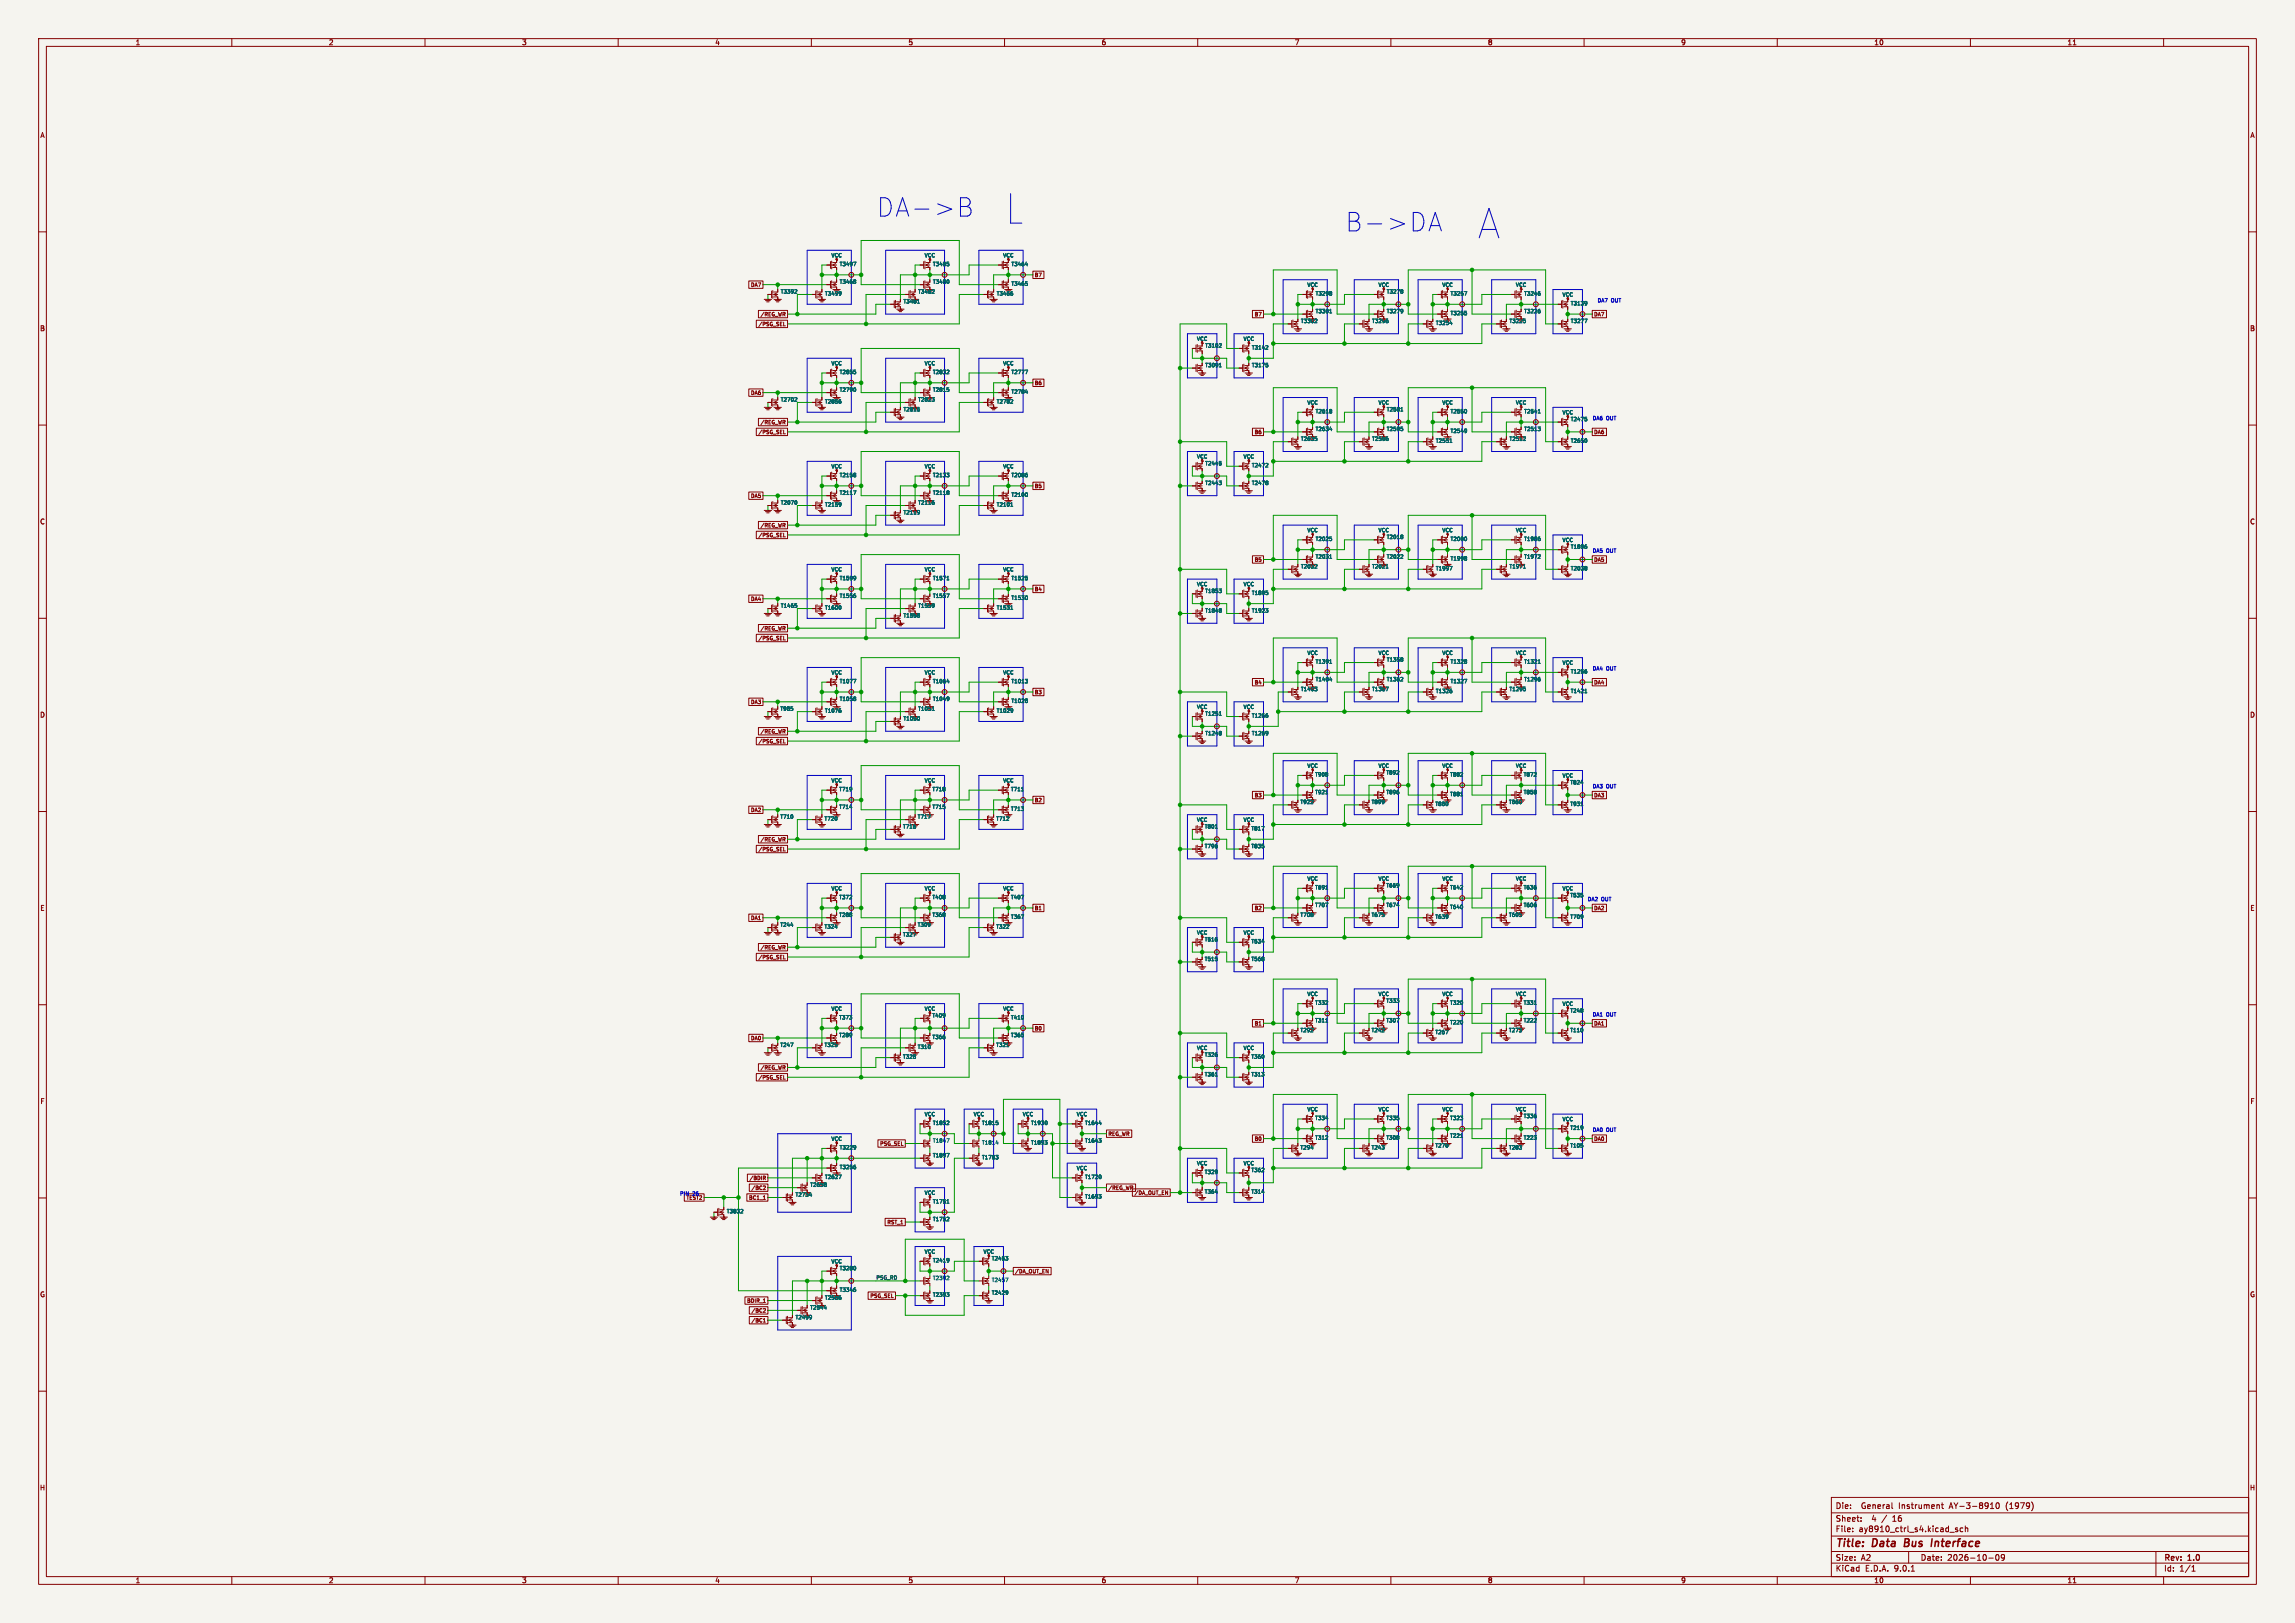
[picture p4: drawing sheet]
<svg xmlns="http://www.w3.org/2000/svg" width="594mm" height="420mm" viewBox="0 0 594 420" stroke-linecap="round" stroke-linejoin="round" font-family="sans-serif">
<defs><g id="words">
<g font-size="6.6" fill="#0000c2">
<text x="226.7" y="56.3">DA-&gt;B</text>
<text x="348" y="60.2">B-&gt;DA</text>
</g>
<g font-size="2.8" fill="#840000">
<text x="475" y="400.9">Title:</text>
<text x="484.7" y="400.9">Data</text>
<text x="493.7" y="400.9">Bus</text>
<text x="501.5" y="400.9">Interface</text>
</g>
<g font-size="2.1" fill="#840000">
<text x="475" y="394">Sheet:</text>
<text x="475" y="390.7">Die:</text>
<text x="481.8" y="390.7">General</text>
<text x="484.5" y="394">4</text>
<text x="487.3" y="394">/</text>
<text x="490.1" y="394">16</text>
<text x="491.6" y="390.7">Instrument</text>
<text x="504.8" y="390.7">AY-3-8910</text>
<text x="519.6" y="390.7">(1979)</text>
<text x="475" y="396.7">File:</text>
<text x="481.1" y="396.7">ay8910_ctrl_s4.kicad_sch</text>
<text x="475" y="406.9">KiCad</text>
<text x="475" y="404.1">Size:</text>
<text x="481.7" y="404.1">A2</text>
<text x="482.7" y="406.9">E.D.A.</text>
<text x="490.3" y="406.9">9.0.1</text>
<text x="497" y="404.1">Date:</text>
<text x="504" y="404.1">2026-10-09</text>
<text x="560" y="404.3">Rev:</text>
<text x="560" y="406.9">Id:</text>
<text x="564.1" y="406.9">1/1</text>
<text x="566.4" y="404.3">1.0</text>
</g>
<g font-size="1.8" fill="#840000">
<text x="35" y="11.9">1</text>
<text x="85" y="11.9">2</text>
<text x="135" y="11.9">3</text>
<text x="185" y="11.9">4</text>
<text x="235" y="11.9">5</text>
<text x="285" y="11.9">6</text>
<text x="335" y="11.9">7</text>
<text x="385" y="11.9">8</text>
<text x="435" y="11.9">9</text>
<text x="485" y="11.9">10</text>
<text x="535" y="11.9">11</text>
<text x="10.3" y="35.9">A</text>
<text x="582.3" y="35.9">A</text>
<text x="10.3" y="85.9">B</text>
<text x="582.3" y="85.9">B</text>
<text x="10.3" y="135.9">C</text>
<text x="582.3" y="135.9">C</text>
<text x="10.3" y="185.9">D</text>
<text x="582.3" y="185.9">D</text>
<text x="10.3" y="235.9">E</text>
<text x="582.3" y="235.9">E</text>
<text x="10.3" y="285.9">F</text>
<text x="582.3" y="285.9">F</text>
<text x="10.3" y="335.9">G</text>
<text x="582.3" y="335.9">G</text>
<text x="10.2" y="385.9">H</text>
<text x="582.2" y="385.9">H</text>
<text x="35" y="409.9">1</text>
<text x="85" y="409.9">2</text>
<text x="135" y="409.9">3</text>
<text x="185" y="409.9">4</text>
<text x="235" y="409.9">5</text>
<text x="285" y="409.9">6</text>
<text x="335" y="409.9">7</text>
<text x="385" y="409.9">8</text>
<text x="435" y="409.9">9</text>
<text x="485" y="409.9">10</text>
<text x="535" y="409.9">11</text>
</g>
<g font-size="1.3" fill="#006464">
<text x="215" y="66.8">VCC</text>
<text x="217.2" y="69.1">T3497</text>
<text x="239.2" y="66.8">VCC</text>
<text x="241.3" y="69.1">T3485</text>
<text x="259.5" y="66.8">VCC</text>
<text x="261.6" y="69.1">T3464</text>
<text x="201.9" y="76.2">T3392</text>
<text x="213.4" y="76.7">T3499</text>
<text x="217.2" y="73.6">T3468</text>
<text x="241.3" y="73.6">T3480</text>
<text x="257.8" y="76.7">T3466</text>
<text x="261.6" y="74.1">T3465</text>
<text x="338.2" y="74.4">VCC</text>
<text x="340.4" y="76.7">T3298</text>
<text x="356.6" y="74.4">VCC</text>
<text x="358.8" y="76.2">T3278</text>
<text x="373.2" y="74.4">VCC</text>
<text x="375.3" y="76.7">T3257</text>
<text x="392.2" y="74.4">VCC</text>
<text x="394.3" y="76.7">T3246</text>
<text x="404.3" y="77">VCC</text>
<text x="340.4" y="81.3">T3301</text>
<text x="358.8" y="81.3">T3279</text>
<text x="375.3" y="81.8">T3255</text>
<text x="394.3" y="81.3">T3226</text>
<text x="406.4" y="79.2">T3139</text>
<text x="406.4" y="83.8">T3277</text>
<text x="309.7" y="88.4">VCC</text>
<text x="321.7" y="88.4">VCC</text>
<text x="371.5" y="84.3">T3254</text>
<text x="215" y="94.7">VCC</text>
<text x="239.2" y="94.7">VCC</text>
<text x="259.5" y="94.7">VCC</text>
<text x="311.8" y="90.1">T3102</text>
<text x="311.8" y="95.2">T3091</text>
<text x="323.9" y="90.7">T3142</text>
<text x="323.9" y="95.2">T3175</text>
<text x="217.2" y="101.6">T2790</text>
<text x="217.2" y="97">T2855</text>
<text x="241.3" y="97">T2832</text>
<text x="241.3" y="101.6">T2815</text>
<text x="261.6" y="97">T2777</text>
<text x="201.9" y="104.1">T2702</text>
<text x="213.4" y="104.6">T2856</text>
<text x="257.8" y="104.6">T2782</text>
<text x="261.6" y="102.1">T2784</text>
<text x="338.2" y="104.9">VCC</text>
<text x="340.4" y="107.2">T2618</text>
<text x="356.6" y="104.9">VCC</text>
<text x="358.8" y="106.7">T2581</text>
<text x="373.2" y="104.9">VCC</text>
<text x="375.3" y="107.2">T2550</text>
<text x="392.2" y="104.9">VCC</text>
<text x="394.3" y="107.2">T2541</text>
<text x="404.3" y="107.4">VCC</text>
<text x="340.4" y="111.7">T2634</text>
<text x="358.8" y="111.7">T2595</text>
<text x="375.3" y="112.2">T2549</text>
<text x="394.3" y="111.7">T2513</text>
<text x="406.4" y="109.2">T2475</text>
<text x="309.7" y="118.9">VCC</text>
<text x="321.7" y="118.9">VCC</text>
<text x="371.5" y="114.8">T2551</text>
<text x="406.4" y="114.8">T2650</text>
<text x="215" y="121.4">VCC</text>
<text x="217.2" y="123.7">T2158</text>
<text x="239.2" y="121.4">VCC</text>
<text x="241.3" y="123.7">T2133</text>
<text x="259.5" y="121.4">VCC</text>
<text x="261.6" y="123.7">T2086</text>
<text x="311.8" y="125.7">T2443</text>
<text x="311.8" y="120.6">T2445</text>
<text x="323.9" y="125.7">T2478</text>
<text x="323.9" y="121.1">T2472</text>
<text x="201.9" y="130.8">T2070</text>
<text x="213.4" y="131.3">T2159</text>
<text x="217.2" y="128.2">T2117</text>
<text x="241.3" y="128.2">T2118</text>
<text x="257.8" y="131.3">T2101</text>
<text x="261.6" y="128.8">T2100</text>
<text x="338.2" y="137.9">VCC</text>
<text x="356.6" y="137.9">VCC</text>
<text x="373.2" y="137.9">VCC</text>
<text x="392.2" y="137.9">VCC</text>
<text x="340.4" y="140.2">T2025</text>
<text x="358.8" y="139.7">T2018</text>
<text x="375.3" y="140.2">T2000</text>
<text x="394.3" y="140.2">T1986</text>
<text x="404.3" y="140.5">VCC</text>
<text x="406.4" y="142.2">T1896</text>
<text x="215" y="148.1">VCC</text>
<text x="239.2" y="148.1">VCC</text>
<text x="259.5" y="148.1">VCC</text>
<text x="340.4" y="144.8">T2031</text>
<text x="358.8" y="144.8">T2022</text>
<text x="371.5" y="147.8">T1997</text>
<text x="375.3" y="145.3">T1998</text>
<text x="394.3" y="144.8">T1972</text>
<text x="406.4" y="147.8">T2038</text>
<text x="217.2" y="150.3">T1599</text>
<text x="217.2" y="154.9">T1556</text>
<text x="241.3" y="150.3">T1571</text>
<text x="241.3" y="154.9">T1557</text>
<text x="261.6" y="150.3">T1525</text>
<text x="261.6" y="155.4">T1530</text>
<text x="309.7" y="151.9">VCC</text>
<text x="311.8" y="153.6">T1853</text>
<text x="321.7" y="151.9">VCC</text>
<text x="323.9" y="154.2">T1895</text>
<text x="201.9" y="157.5">T1465</text>
<text x="213.4" y="158">T1600</text>
<text x="233.7" y="160">T1558</text>
<text x="257.8" y="158">T1531</text>
<text x="311.8" y="158.7">T1848</text>
<text x="323.9" y="158.7">T1923</text>
<text x="338.2" y="169.7">VCC</text>
<text x="340.4" y="171.9">T1391</text>
<text x="356.6" y="169.7">VCC</text>
<text x="358.8" y="171.4">T1358</text>
<text x="373.2" y="169.7">VCC</text>
<text x="375.3" y="171.9">T1328</text>
<text x="392.2" y="169.7">VCC</text>
<text x="394.3" y="171.9">T1321</text>
<text x="404.3" y="172.2">VCC</text>
<text x="215" y="174.8">VCC</text>
<text x="217.2" y="177">T1077</text>
<text x="239.2" y="174.8">VCC</text>
<text x="241.3" y="177">T1064</text>
<text x="259.5" y="174.8">VCC</text>
<text x="261.6" y="177">T1013</text>
<text x="336.6" y="179">T1403</text>
<text x="340.4" y="176.5">T1404</text>
<text x="358.8" y="176.5">T1362</text>
<text x="371.5" y="179.6">T1326</text>
<text x="375.3" y="177">T1327</text>
<text x="394.3" y="176.5">T1296</text>
<text x="406.4" y="174.5">T1256</text>
<text x="406.4" y="179.6">T1421</text>
<text x="201.8" y="184.1">T985</text>
<text x="213.4" y="184.6">T1076</text>
<text x="217.2" y="181.6">T1058</text>
<text x="241.3" y="181.6">T1049</text>
<text x="257.8" y="184.6">T1029</text>
<text x="261.6" y="182.1">T1028</text>
<text x="309.7" y="183.6">VCC</text>
<text x="311.8" y="185.4">T1251</text>
<text x="321.7" y="183.6">VCC</text>
<text x="323.9" y="185.9">T1266</text>
<text x="311.8" y="190.5">T1248</text>
<text x="323.9" y="190.5">T1269</text>
<text x="215" y="202.7">VCC</text>
<text x="239.2" y="202.7">VCC</text>
<text x="259.5" y="202.7">VCC</text>
<text x="338.2" y="198.9">VCC</text>
<text x="340.2" y="201.1">T908</text>
<text x="356.6" y="198.9">VCC</text>
<text x="358.7" y="200.6">T892</text>
<text x="373.2" y="198.9">VCC</text>
<text x="375.2" y="201.1">T882</text>
<text x="392.2" y="198.9">VCC</text>
<text x="394.2" y="201.1">T872</text>
<text x="404.3" y="201.4">VCC</text>
<text x="406.3" y="203.2">T824</text>
<text x="217.1" y="209.5">T714</text>
<text x="217.1" y="205">T719</text>
<text x="241.2" y="205">T718</text>
<text x="241.2" y="209.5">T715</text>
<text x="261.5" y="205">T711</text>
<text x="336.4" y="208.3">T922</text>
<text x="340.2" y="205.7">T921</text>
<text x="354.9" y="208.3">T899</text>
<text x="358.7" y="205.7">T896</text>
<text x="371.4" y="208.8">T880</text>
<text x="375.2" y="206.2">T881</text>
<text x="390.4" y="208.3">T860</text>
<text x="394.2" y="205.7">T858</text>
<text x="406.3" y="208.8">T931</text>
<text x="201.8" y="212.1">T710</text>
<text x="213.2" y="212.6">T720</text>
<text x="233.6" y="214.6">T716</text>
<text x="237.4" y="212.1">T717</text>
<text x="257.7" y="212.6">T712</text>
<text x="261.5" y="210">T713</text>
<text x="309.7" y="212.9">VCC</text>
<text x="311.7" y="214.6">T801</text>
<text x="321.7" y="212.9">VCC</text>
<text x="323.7" y="215.1">T817</text>
<text x="311.7" y="219.7">T796</text>
<text x="323.7" y="219.7">T835</text>
<text x="215" y="230.6">VCC</text>
<text x="217.1" y="232.9">T372</text>
<text x="239.2" y="230.6">VCC</text>
<text x="241.2" y="232.9">T408</text>
<text x="259.5" y="230.6">VCC</text>
<text x="261.5" y="232.9">T407</text>
<text x="338.2" y="228.1">VCC</text>
<text x="340.2" y="230.4">T691</text>
<text x="356.6" y="228.1">VCC</text>
<text x="358.7" y="229.8">T669</text>
<text x="373.2" y="228.1">VCC</text>
<text x="375.2" y="230.4">T642</text>
<text x="392.2" y="228.1">VCC</text>
<text x="394.2" y="230.4">T636</text>
<text x="404.3" y="230.6">VCC</text>
<text x="406.3" y="232.4">T535</text>
<text x="217.1" y="237.5">T288</text>
<text x="241.2" y="237.5">T368</text>
<text x="261.5" y="238">T367</text>
<text x="336.4" y="237.5">T708</text>
<text x="340.2" y="234.9">T707</text>
<text x="354.9" y="237.5">T675</text>
<text x="358.7" y="234.9">T674</text>
<text x="371.4" y="238">T639</text>
<text x="375.2" y="235.4">T640</text>
<text x="394.2" y="234.9">T606</text>
<text x="406.3" y="238">T709</text>
<text x="201.8" y="240">T244</text>
<text x="213.2" y="240.5">T324</text>
<text x="257.7" y="240.5">T322</text>
<text x="309.7" y="242.1">VCC</text>
<text x="311.7" y="243.8">T516</text>
<text x="321.7" y="242.1">VCC</text>
<text x="323.7" y="244.3">T534</text>
<text x="311.7" y="248.9">T515</text>
<text x="323.7" y="248.9">T568</text>
<text x="338.2" y="257.9">VCC</text>
<text x="356.6" y="257.9">VCC</text>
<text x="373.2" y="257.9">VCC</text>
<text x="392.2" y="257.9">VCC</text>
<text x="215" y="261.8">VCC</text>
<text x="239.2" y="261.8">VCC</text>
<text x="241.2" y="263.5">T409</text>
<text x="259.5" y="261.8">VCC</text>
<text x="340.2" y="260.2">T332</text>
<text x="358.7" y="259.7">T333</text>
<text x="375.2" y="260.2">T320</text>
<text x="394.2" y="260.2">T331</text>
<text x="404.3" y="260.5">VCC</text>
<text x="406.3" y="262.2">T248</text>
<text x="217.1" y="264">T373</text>
<text x="217.1" y="268.6">T289</text>
<text x="241.2" y="269.1">T366</text>
<text x="261.5" y="264">T410</text>
<text x="261.5" y="268.6">T365</text>
<text x="336.4" y="267.3">T292</text>
<text x="340.2" y="264.8">T311</text>
<text x="354.9" y="267.3">T242</text>
<text x="358.7" y="264.8">T307</text>
<text x="371.4" y="267.8">T267</text>
<text x="375.2" y="265.3">T220</text>
<text x="390.4" y="267.3">T273</text>
<text x="394.2" y="264.8">T222</text>
<text x="406.3" y="267.3">T110</text>
<text x="201.8" y="271.1">T247</text>
<text x="233.6" y="274.2">T328</text>
<text x="237.4" y="271.6">T310</text>
<text x="257.7" y="271.1">T321</text>
<text x="309.7" y="271.9">VCC</text>
<text x="311.7" y="273.7">T326</text>
<text x="321.7" y="271.9">VCC</text>
<text x="323.7" y="274.2">T360</text>
<text x="311.7" y="278.7">T361</text>
<text x="323.7" y="278.7">T313</text>
<text x="338.2" y="287.8">VCC</text>
<text x="356.6" y="287.8">VCC</text>
<text x="373.2" y="287.8">VCC</text>
<text x="392.2" y="287.8">VCC</text>
<text x="239.2" y="289.1">VCC</text>
<text x="241.3" y="291.3">T1852</text>
<text x="251.9" y="289.1">VCC</text>
<text x="254" y="291.3">T1815</text>
<text x="264.6" y="289.1">VCC</text>
<text x="266.7" y="291.3">T1930</text>
<text x="278.5" y="289.1">VCC</text>
<text x="280.7" y="291.3">T1644</text>
<text x="340.2" y="290">T334</text>
<text x="358.7" y="290">T335</text>
<text x="375.2" y="290">T323</text>
<text x="394.2" y="289.5">T336</text>
<text x="404.3" y="290.3">VCC</text>
<text x="406.3" y="292.6">T219</text>
<text x="215" y="295.4">VCC</text>
<text x="217.2" y="297.7">T3229</text>
<text x="241.3" y="299.7">T1897</text>
<text x="241.3" y="295.9">T1847</text>
<text x="254" y="296.4">T1814</text>
<text x="266.7" y="296.4">T1893</text>
<text x="280.7" y="295.9">T1643</text>
<text x="336.4" y="297.7">T294</text>
<text x="340.2" y="295.1">T312</text>
<text x="354.9" y="297.7">T243</text>
<text x="358.7" y="295.1">T308</text>
<text x="371.4" y="297.2">T270</text>
<text x="375.2" y="294.6">T221</text>
<text x="390.4" y="297.7">T283</text>
<text x="394.2" y="295.1">T223</text>
<text x="406.3" y="297.2">T105</text>
<text x="213.4" y="305.3">T2627</text>
<text x="217.2" y="302.7">T3256</text>
<text x="254" y="300.2">T1783</text>
<text x="278.5" y="303">VCC</text>
<text x="280.7" y="305.3">T1720</text>
<text x="309.7" y="301.8">VCC</text>
<text x="311.7" y="304">T329</text>
<text x="321.7" y="301.8">VCC</text>
<text x="323.7" y="303.5">T362</text>
<text x="209.6" y="307.3">T2658</text>
<text x="239.2" y="309.4">VCC</text>
<text x="241.3" y="311.6">T1751</text>
<text x="280.7" y="310.4">T1693</text>
<text x="311.7" y="309.1">T364</text>
<text x="323.7" y="309.1">T314</text>
<text x="188" y="314.2">T3832</text>
<text x="241.3" y="316.2">T1752</text>
<text x="215" y="327.2">VCC</text>
<text x="217.2" y="328.9">T3280</text>
<text x="239.2" y="324.6">VCC</text>
<text x="241.3" y="326.9">T2419</text>
<text x="254.4" y="324.6">VCC</text>
<text x="256.6" y="326.4">T2453</text>
<text x="217.2" y="334.5">T3346</text>
<text x="241.3" y="335.8">T2393</text>
<text x="241.3" y="331.4">T2392</text>
<text x="256.6" y="332">T2457</text>
<text x="256.6" y="335.3">T2429</text>
<text x="209.6" y="339.1">T2544</text>
</g>
<g font-size="1.3" fill="#840000">
<text x="267.7" y="71.9">B7</text>
<text x="194.2" y="74.4">DA7</text>
<text x="237.5" y="76.2">T3482</text>
<text x="196.7" y="82.1">/REG_WR</text>
<text x="233.7" y="78.7">T3481</text>
<text x="324.5" y="82.1">B7</text>
<text x="336.6" y="83.8">T3302</text>
<text x="355" y="83.8">T3296</text>
<text x="390.5" y="83.8">T3225</text>
<text x="412.5" y="82.1">DA7</text>
<text x="196.1" y="84.6">/PSG_SEL</text>
<text x="267.7" y="99.8">B6</text>
<text x="194.2" y="102.4">DA6</text>
<text x="233.7" y="106.7">T2816</text>
<text x="237.5" y="104.1">T2823</text>
<text x="196.1" y="112.5">/PSG_SEL</text>
<text x="196.7" y="110">/REG_WR</text>
<text x="324.5" y="112.5">B6</text>
<text x="412.5" y="112.5">DA6</text>
<text x="336.6" y="114.3">T2635</text>
<text x="355" y="114.3">T2596</text>
<text x="390.5" y="114.3">T2512</text>
<text x="194.2" y="129">DA5</text>
<text x="237.5" y="130.8">T2116</text>
<text x="267.7" y="126.5">B5</text>
<text x="196.7" y="136.7">/REG_WR</text>
<text x="233.7" y="133.3">T2119</text>
<text x="196.1" y="139.2">/PSG_SEL</text>
<text x="324.5" y="145.6">B5</text>
<text x="336.6" y="147.3">T2032</text>
<text x="355" y="147.3">T2021</text>
<text x="390.5" y="147.3">T1971</text>
<text x="412.5" y="145.6">DA5</text>
<text x="194.2" y="155.7">DA4</text>
<text x="267.7" y="153.2">B4</text>
<text x="237.5" y="157.5">T1559</text>
<text x="196.1" y="165.9">/PSG_SEL</text>
<text x="196.7" y="163.3">/REG_WR</text>
<text x="267.7" y="179.8">B3</text>
<text x="324.5" y="177.3">B4</text>
<text x="355" y="179">T1367</text>
<text x="390.5" y="179">T1295</text>
<text x="412.5" y="177.3">DA4</text>
<text x="194.2" y="182.4">DA3</text>
<text x="237.5" y="184.1">T1051</text>
<text x="196.7" y="190">/REG_WR</text>
<text x="233.7" y="186.7">T1050</text>
<text x="196.1" y="192.5">/PSG_SEL</text>
<text x="267.7" y="207.8">B2</text>
<text x="324.5" y="206.5">B3</text>
<text x="412.5" y="206.5">DA3</text>
<text x="194.2" y="210.3">DA2</text>
<text x="196.1" y="220.5">/PSG_SEL</text>
<text x="196.7" y="217.9">/REG_WR</text>
<text x="194.2" y="238.3">DA1</text>
<text x="267.7" y="235.7">B1</text>
<text x="324.5" y="235.7">B2</text>
<text x="390.4" y="237.5">T605</text>
<text x="412.5" y="235.7">DA2</text>
<text x="196.7" y="245.9">/REG_WR</text>
<text x="233.6" y="242.5">T327</text>
<text x="237.4" y="240">T309</text>
<text x="196.1" y="248.4">/PSG_SEL</text>
<text x="194.2" y="269.4">DA0</text>
<text x="267.7" y="266.8">B0</text>
<text x="324.5" y="265.6">B1</text>
<text x="412.5" y="265.6">DA1</text>
<text x="213.2" y="271.1">T325</text>
<text x="196.1" y="279.5">/PSG_SEL</text>
<text x="196.7" y="277">/REG_WR</text>
<text x="227.6" y="296.7">PSG_SEL</text>
<text x="286.7" y="294.1">REG_WR</text>
<text x="324.5" y="295.4">B0</text>
<text x="412.5" y="295.4">DA0</text>
<text x="193.8" y="305.6">/BDIR</text>
<text x="177.5" y="310.7">TEST2</text>
<text x="193.7" y="310.7">BC1_1</text>
<text x="194.3" y="308.1">/BC2</text>
<text x="205.8" y="309.9">T2734</text>
<text x="286.7" y="308.1">/REG_WR</text>
<text x="293.5" y="309.4">/DA_OUT_EN</text>
<text x="229.5" y="317">RST_1</text>
<text x="262.6" y="329.7">/DA_OUT_EN</text>
<text x="193.2" y="337.3">BDIR_1</text>
<text x="194.3" y="339.9">/BC2</text>
<text x="205.8" y="341.6">T2499</text>
<text x="213.4" y="336.5">T2586</text>
<text x="225.1" y="336.1">PSG_SEL</text>
<text x="194.3" y="342.4">/BC1</text>
</g>
<g font-size="1.3" fill="#0000c2">
<text x="413.4" y="78.5">DA7</text>
<text x="417.1" y="78.5">OUT</text>
<text x="412.1" y="108.9">DA6</text>
<text x="415.8" y="108.9">OUT</text>
<text x="412.1" y="143.2">DA5</text>
<text x="415.8" y="143.2">OUT</text>
<text x="412.1" y="173.7">DA4</text>
<text x="415.8" y="173.7">OUT</text>
<text x="412.1" y="204.2">DA3</text>
<text x="415.8" y="204.2">OUT</text>
<text x="410.8" y="233.4">DA2</text>
<text x="414.5" y="233.4">OUT</text>
<text x="412.1" y="263.3">DA1</text>
<text x="415.8" y="263.3">OUT</text>
<text x="412.1" y="293.1">DA0</text>
<text x="415.8" y="293.1">OUT</text>
<text x="175.9" y="309.6">PIN</text>
<text x="179.3" y="309.6">26</text>
</g>
<text font-size="1.3" fill="#0f0f0f" x="226.7" y="331.2">PSG_RD</text>
</g></defs>
<path d="M0 0h594v420h-594z" fill="#f5f4ef" stroke="#f5f4ef" stroke-width=".26"/>
<g fill="none" stroke="#840000" stroke-width=".26">
<path d="M10 10h574v400h-574zM12 12h570v396h-570zM60 10v2M110 10v2M160 10v2M210 10v2M260 10v2M310 10v2M360 10v2M410 10v2M460 10v2M510 10v2"/>
<path d="M536.6 11.6h.7M560 10v2M10 60h2M193.8 72.7h3.7v1.9h-3.7zM197.8 77.5h1.9M198.1 77.8h1.3M198.4 78.1h.7M198.8 77.5h.1M198.8 76.2h.8M199.7 75.3v1.8M200 75.2v.6M200 76v.4"/>
<path d="M200 76.6v.6M200.3 76.8h1v.7M200.3 76.2h1M200.3 77.5h1.9M200.7 77.8h1.2M201 78.1h.6M201 75.8l-.7 .4 .7 .4M201.3 77.5h.1M201.3 74.9v.7h-1M210.2 76.2h.9M211.1 75.3v1.8M211.5 75.2v.6"/>
<path d="M211.5 76v.4M211.5 76.6v.6M211.7 76.8h1v.7M211.7 76.2h1M211.8 77.5h1.9M212.1 77.8h1.3M212.4 78.1h.6M212.5 75.8l-.8 .4 .8 .4M212.7 77.5h.1M212.7 74.9v.7h-1M214 73.7h.9M214 68.6h.9"/>
<path d="M214.9 67.7v1.8M214.9 72.8v1.8M215.3 67.6v.5M215.3 68.4v.4M215.3 69v.6M215.3 72.6v.6M215.3 73.5v.4M215.3 74.1v.6M215.5 69.2h1v.7M215.5 74.3h1v.6M215.5 73.7h1M215.5 68.6h1"/>
<path d="M215.6 74.9h1.9M215.9 75.2h1.3M216.3 73.3l-.8 .4 .8 .3M216.3 68.2l-.8 .4 .8 .4M216.5 67.3h.1M216.5 74.9h.1M216.5 66.7v1.2h-1M216.5 72.4v.6h-1M230.5 78.7h.9M231.5 77.8v1.8M231.8 77.7v.6M231.8 78.5v.4"/>
<path d="M231.8 79.2v.6M232 79.4h1v.6M232 78.7h1M232.8 78.4l-.8 .3 .8 .4M233 77.5v.6h-1M234.3 76.2h.9M235.3 75.3v1.8M235.6 75.2v.6M235.6 76v.4M235.6 76.6v.6M235.8 76.8h1.1v.7M235.8 76.2h1.1"/>
<path d="M235.9 77.5h1.9M236.6 75.8l-.8 .4 .8 .4M236.9 74.9v.7h-1.1M238.1 73.7h.9M238.1 68.6h.9M239.1 67.7v1.8M239.1 72.8v1.8M239.4 67.6v.5M239.4 68.4v.4M239.4 69v.6M239.4 72.6v.6M239.4 73.5v.4"/>
<path d="M239.4 74.1v.6M239.7 69.2h1v.7M239.7 74.3h1v.6M239.7 73.7h1M239.7 68.6h1M240.4 68.2l-.7 .4 .7 .4M240.4 73.3l-.7 .4 .7 .3M240.7 67.3h.1M240.7 66.7v1.2h-1M240.7 72.4v.6h-1M254.6 76.2h.9M255.6 75.3v1.8"/>
<path d="M255.9 75.2v.6M255.9 76v.4M255.9 76.6v.6M256.2 76.8h1v.7M256.2 76.2h1M256.2 77.5h1.9M256.5 77.8h1.3M256.9 78.1h.6M256.9 75.8l-.7 .4 .7 .4M257.2 77.5h.1M257.2 74.9v.7h-1M258.4 73.7h.9"/>
<path d="M258.4 68.6h.9M259.4 67.7v1.8M259.4 72.8v1.8M259.7 67.6v.5M259.7 68.4v.4M259.7 69v.6M259.7 72.6v.6M259.7 73.5v.4M259.7 74.1v.6M260 69.2h1v.7M260 74.3h1v.6M260 73.7h1"/>
<path d="M260 68.6h1M260 74.9h1.9M260.3 75.2h1.3M260.7 73.3l-.7 .4 .7 .3M260.7 68.2l-.7 .4 .7 .4M261 67.3h.1M261 74.9h.1M261 66.7v1.2h-1M261 72.4v.6h-1M267.3 70.2h2.9v1.9h-2.9zM337.2 76.2h.9M338.1 75.3v1.8"/>
<path d="M338.5 75.2v.6M338.5 76v.4M338.5 76.6v.6M338.7 76.8h1v.7M338.7 76.2h1M339.5 75.8l-.8 .4 .8 .4M339.7 74.9h.1M339.7 74.3v1.3h-1M355.6 76.2h.9M356.6 75.3v1.8M356.9 75.2v.6M356.9 76v.4"/>
<path d="M356.9 76.6v.6M357.1 76.8h1v.7M357.1 76.2h1M357.9 75.8l-.8 .4 .8 .4M358.1 74.9h.1M358.1 74.3v1.3h-1M372.1 76.2h.9M373.1 75.3v1.8M373.4 75.2v.6M373.4 76v.4M373.4 76.6v.6M373.6 76.8h1v.7"/>
<path d="M373.6 76.2h1M374.4 75.8l-.8 .4 .8 .4M374.6 74.9h.1M374.6 74.3v1.3h-1M391.2 76.2h.9M392.1 75.3v1.8M392.4 75.2v.6M392.4 76v.4M392.4 76.6v.6M392.7 76.8h1v.7M392.7 76.2h1M393.4 75.8l-.7 .4 .7 .4"/>
<path d="M393.7 74.9h.1M393.7 74.3v1.3h-1M403.2 78.7h.9M404.2 77.8v1.8M404.5 77.7v.6M404.5 78.5v.4M404.5 79.2v.6M404.8 79.4h1v.6M404.8 78.7h1M405.5 78.4l-.7 .3 .7 .4M405.8 77.5h.1M405.8 76.8v1.3h-1"/>
<path d="M582 60h2M195.8 82.9h8v1.9h-8zM196.3 80.3h7.5v1.9h-7.5zM202.8 84.3h.5M214 96.5h.9M214.9 95.6v1.8M215.3 95.5v.6M215.3 96.3v.4M215.3 97v.5M215.5 97.2h1v.6M215.5 96.5h1M216.3 96.1l-.8 .4 .8 .4"/>
<path d="M216.5 95.3h.1M216.5 94.6v1.3h-1M232.1 80h1.9M232.4 80.3h1.3M232.7 80.6h.7M233 80h.1M238.1 96.5h.9M239.1 95.6v1.8M239.4 95.5v.6M239.4 96.3v.4M239.4 97v.5M239.7 97.2h1v.6"/>
<path d="M239.7 96.5h1M240.4 96.1l-.7 .4 .7 .4M240.7 95.3h.1M240.7 94.6v1.3h-1M258.4 96.5h.9M259.4 95.6v1.8M259.7 95.5v.6M259.7 96.3v.4M259.7 97v.5M260 97.2h1v.6M260 96.5h1M260.7 96.1l-.7 .4 .7 .4"/>
<path d="M261 95.3h.1M261 94.6v1.3h-1M267.3 98.1h2.9v1.9h-2.9zM308.6 90.2h.9M308.6 95.3h.9M309.6 89.3v1.8M309.6 94.4v1.7M309.9 89.2v.5M309.9 90v.4M309.9 90.6v.6M309.9 94.2v.6M309.9 95.1v.3"/>
<path d="M309.9 95.7v.6M310.1 90.8h1v.6M310.1 95.9h1v.6M310.1 90.2h1M310.1 95.3h1M310.2 96.5h1.9M310.5 96.8h1.3M310.8 97.2h.7M310.9 89.8l-.8 .4 .8 .3M310.9 94.9l-.8 .4 .8 .3M311.1 88.9h.1M311.1 96.5h.1"/>
<path d="M311.1 88.3v1.2h-1M311.1 94v.6h-1M320.7 90.2h.9M320.7 95.3h.9M321.6 89.3v1.8M321.6 94.4v1.7M321.9 89.2v.5M321.9 90v.4M321.9 90.6v.6M321.9 94.2v.6M321.9 95.1v.3M321.9 95.7v.6"/>
<path d="M322.2 90.8h1v.6M322.2 95.9h1v.6M322.2 90.2h1M322.2 95.3h1M322.3 96.5h1.9M322.6 96.8h1.2M322.9 97.2h.6M323 89.8l-.8 .4 .8 .3M323 94.9l-.8 .4 .8 .3M323.2 88.9h.1M323.2 96.5h.1M323.2 88.3v1.2h-1"/>
<path d="M323.2 94v.6h-1M324.2 80.3h2.8v1.9h-2.8zM333.4 83.8h.9M334.3 82.9v1.8M334.6 82.8v.6M334.6 83.6v.4M334.6 84.3v.5M334.9 84.5h1v.6M334.9 83.8h1M335 85.1h1.9M335.3 85.4h1.2M335.6 85.7h.6"/>
<path d="M335.7 83.4l-.8 .4 .8 .4M335.9 85.1h.1M335.9 82.6v.6h-1M337.2 81.3h.9M338.1 80.4v1.8M338.5 80.3v.5M338.5 81.1v.4M338.5 81.7v.6M338.7 81.9h1v.7M338.7 81.3h1M339.5 80.9l-.8 .4 .8 .4M339.7 80v.6h-1"/>
<path d="M351.8 83.8h.9M352.7 82.9v1.8M353.1 82.8v.6M353.1 83.6v.4M353.1 84.3v.5M353.3 84.5h1v.6M353.3 83.8h1M353.4 85.1h1.9M353.7 85.4h1.3M354 85.7h.6M354.1 83.4l-.8 .4 .8 .4M354.3 85.1h.1"/>
<path d="M354.3 82.6v.6h-1M355.6 81.3h.9M356.6 80.4v1.8M356.9 80.3v.5M356.9 81.1v.4M356.9 81.7v.6M357.1 81.9h1v.7M357.1 81.3h1M357.9 80.9l-.8 .4 .8 .4M358.1 80v.6h-1M368.3 83.8h.9M369.3 82.9v1.8"/>
<path d="M369.6 82.8v.6M369.6 83.6v.4M369.6 84.3v.5M369.8 84.5h1v.6M369.8 83.8h1M369.9 85.1h1.9M370.2 85.4h1.3M370.5 85.7h.7M370.6 83.4l-.8 .4 .8 .4M370.8 85.1h.1M370.8 82.6v.6h-1M372.1 81.3h.9"/>
<path d="M373.1 80.4v1.8M373.4 80.3v.5M373.4 81.1v.4M373.4 81.7v.6M373.6 81.9h1v.7M373.6 81.3h1M373.7 82.6h1.9M374 82.9h1.3M374.4 80.9l-.8 .4 .8 .4M374.6 82.6h.1M374.6 80v.6h-1M387.3 83.8h.9"/>
<path d="M388.3 82.9v1.8M388.6 82.8v.6M388.6 83.6v.4M388.6 84.3v.5M388.9 84.5h1v.6M388.9 83.8h1M388.9 85.1h1.9M389.3 85.4h1.2M389.6 85.7h.6M389.6 83.4l-.7 .4 .7 .4M389.9 85.1h.1M389.9 82.6v.6h-1"/>
<path d="M391.2 81.3h.9M392.1 80.4v1.8M392.4 80.3v.5M392.4 81.1v.4M392.4 81.7v.6M392.7 81.9h1v.7M392.7 81.3h1M393.4 80.9l-.7 .4 .7 .4M393.7 80v.6h-1M403.2 83.8h.9M404.2 82.9v1.8M404.5 82.8v.6"/>
<path d="M404.5 83.6v.4M404.5 84.3v.5M404.8 84.5h1v.6M404.8 83.8h1M404.8 85.1h1.9M405.1 85.4h1.3M405.4 85.7h.7M405.5 83.4l-.7 .4 .7 .4M405.8 85.1h.1M405.8 82.6v.6h-1M412.1 80.3h3.7v1.9h-3.7zM10 110h2"/>
<path d="M193.8 100.6h3.7v2h-3.7zM195.8 110.8h8v1.9h-8zM196.3 108.3h7.5v1.9h-7.5zM197.8 105.4h1.9M198.1 105.7h1.3M198.4 106h.7M198.8 105.4h.1M198.8 104.1h.8M199.7 103.2v1.8M200 103.1v.6M200 103.9v.4M200 104.6v.6"/>
<path d="M200.3 104.8h1v.6M200.3 104.1h1M200.3 105.4h1.9M200.7 105.7h1.2M201 106h.6M201 103.8l-.7 .3 .7 .4M201.3 105.4h.1M201.3 102.9v.6h-1M202.8 112.3h.5M210.2 104.1h.9M211.1 103.2v1.8M211.5 103.1v.6"/>
<path d="M211.5 103.9v.4M211.5 104.6v.6M211.7 104.8h1v.6M211.7 104.1h1M211.8 105.4h1.9M212.1 105.7h1.3M212.4 106h.6M212.5 103.8l-.8 .3 .8 .4M212.7 105.4h.1M212.7 102.9v.6h-1M214 101.6h.9M214.9 100.7v1.8"/>
<path d="M215.3 100.6v.6M215.3 101.4v.4M215.3 102v.6M215.5 102.2h1v.7M215.5 101.6h1M215.6 102.9h1.9M215.9 103.2h1.3M216.3 101.2l-.8 .4 .8 .4M216.5 102.9h.1M216.5 100.3v.7h-1M230.5 106.7h.9M231.5 105.8v1.8"/>
<path d="M231.8 105.7v.5M231.8 106.5v.4M231.8 107.1v.6M232 107.3h1v.7M232 106.7h1M232.1 108h1.9M232.4 108.3h1.3M232.7 108.6h.7M232.8 106.3l-.8 .4 .8 .4M233 108h.1M233 105.4v.6h-1M234.3 104.1h.9"/>
<path d="M235.3 103.2v1.8M235.6 103.1v.6M235.6 103.9v.4M235.6 104.6v.6M235.8 104.8h1.1v.6M235.8 104.1h1.1M236.6 103.8l-.8 .3 .8 .4M236.9 102.9v.6h-1.1M238.1 101.6h.9M239.1 100.7v1.8M239.4 100.6v.6M239.4 101.4v.4"/>
<path d="M239.4 102v.6M239.7 102.2h1v.7M239.7 101.6h1M240.4 101.2l-.7 .4 .7 .4M240.7 100.3v.7h-1M254.6 104.1h.9M255.6 103.2v1.8M255.9 103.1v.6M255.9 103.9v.4M255.9 104.6v.6M256.2 104.8h1v.6M256.2 104.1h1"/>
<path d="M256.2 105.4h1.9M256.5 105.7h1.3M256.9 106h.6M256.9 103.8l-.7 .3 .7 .4M257.2 105.4h.1M257.2 102.9v.6h-1M258.4 101.6h.9M259.4 100.7v1.8M259.7 100.6v.6M259.7 101.4v.4M259.7 102v.6M260 102.2h1v.7"/>
<path d="M260 101.6h1M260 102.9h1.9M260.3 103.2h1.3M260.7 101.2l-.7 .4 .7 .4M261 102.9h.1M261 100.3v.7h-1M309.6 119.8v1.7M309.9 119.6v.6M311.1 119.4h.1M311.1 118.7v1.3h-1M321.6 119.8v1.7M321.9 119.6v.6"/>
<path d="M323.2 119.4h.1M323.2 118.7v1.3h-1M324.2 110.8h2.8v1.9h-2.8zM333.4 114.3h.9M334.3 113.4v1.8M334.6 113.3v.6M334.6 114.1v.4M334.6 114.7v.6M334.9 114.9h1v.7M334.9 114.3h1M335 115.6h1.9M335.3 115.9h1.2"/>
<path d="M335.6 116.2h.6M335.7 113.9l-.8 .4 .8 .4M335.9 115.6h.1M335.9 113v.7h-1M337.2 111.8h.9M337.2 106.7h.9M338.1 105.8v1.8M338.1 110.9v1.8M338.5 105.7v.5M338.5 106.5v.4M338.5 107.1v.6M338.5 110.7v.6"/>
<path d="M338.5 111.6v.4M338.5 112.2v.6M338.7 107.3h1v.7M338.7 112.4h1v.6M338.7 111.8h1M338.7 106.7h1M339.5 111.4l-.8 .4 .8 .3M339.5 106.3l-.8 .4 .8 .4M339.7 105.4h.1M339.7 104.8v1.2h-1M339.7 110.5v.6h-1M351.8 114.3h.9"/>
<path d="M352.7 113.4v1.8M353.1 113.3v.6M353.1 114.1v.4M353.1 114.7v.6M353.3 114.9h1v.7M353.3 114.3h1M353.4 115.6h1.9M353.7 115.9h1.3M354 116.2h.6M354.1 113.9l-.8 .4 .8 .4M354.3 115.6h.1M354.3 113v.7h-1"/>
<path d="M355.6 111.8h.9M355.6 106.7h.9M356.6 105.8v1.8M356.6 110.9v1.8M356.9 105.7v.5M356.9 106.5v.4M356.9 107.1v.6M356.9 110.7v.6M356.9 111.6v.4M356.9 112.2v.6M357.1 107.3h1v.7M357.1 112.4h1v.6"/>
<path d="M357.1 111.8h1M357.1 106.7h1M357.9 111.4l-.8 .4 .8 .3M357.9 106.3l-.8 .4 .8 .4M358.1 105.4h.1M358.1 104.8v1.2h-1M358.1 110.5v.6h-1M368.3 114.3h.9M369.3 113.4v1.8M369.6 113.3v.6M369.6 114.1v.4M369.6 114.7v.6"/>
<path d="M369.8 114.9h1v.7M369.8 114.3h1M369.9 115.6h1.9M370.2 115.9h1.3M370.5 116.2h.7M370.6 113.9l-.8 .4 .8 .4M370.8 115.6h.1M370.8 113v.7h-1M372.1 111.8h.9M372.1 106.7h.9M373.1 105.8v1.8M373.1 110.9v1.8"/>
<path d="M373.4 105.7v.5M373.4 106.5v.4M373.4 107.1v.6M373.4 110.7v.6M373.4 111.6v.4M373.4 112.2v.6M373.6 107.3h1v.7M373.6 112.4h1v.6M373.6 111.8h1M373.6 106.7h1M373.7 113h1.9M374 113.3h1.3"/>
<path d="M374.4 106.3l-.8 .4 .8 .4M374.4 111.4l-.8 .4 .8 .3M374.6 105.4h.1M374.6 113h.1M374.6 104.8v1.2h-1M374.6 110.5v.6h-1M387.3 114.3h.9M388.3 113.4v1.8M388.6 113.3v.6M388.6 114.1v.4M388.6 114.7v.6M388.9 114.9h1v.7"/>
<path d="M388.9 114.3h1M388.9 115.6h1.9M389.3 115.9h1.2M389.6 116.2h.6M389.6 113.9l-.7 .4 .7 .4M389.9 115.6h.1M389.9 113v.7h-1M391.2 111.8h.9M391.2 106.7h.9M392.1 105.8v1.8M392.1 110.9v1.8M392.4 105.7v.5"/>
<path d="M392.4 106.5v.4M392.4 107.1v.6M392.4 110.7v.6M392.4 111.6v.4M392.4 112.2v.6M392.7 107.3h1v.7M392.7 112.4h1v.6M392.7 111.8h1M392.7 106.7h1M393.4 111.4l-.7 .4 .7 .3M393.4 106.3l-.7 .4 .7 .4M393.7 105.4h.1"/>
<path d="M393.7 104.8v1.2h-1M393.7 110.5v.6h-1M403.2 114.3h.9M403.2 109.2h.9M404.2 108.3v1.8M404.2 113.4v1.8M404.5 108.2v.6M404.5 109v.4M404.5 109.7v.5M404.5 113.3v.6M404.5 114.1v.4M404.5 114.7v.6"/>
<path d="M404.8 109.9h1v.6M404.8 114.9h1v.7M404.8 114.3h1M404.8 109.2h1M404.8 115.6h1.9M405.1 115.9h1.3M405.4 116.2h.7M405.5 113.9l-.7 .4 .7 .4M405.5 108.8l-.7 .4 .7 .4M405.8 115.6h.1M405.8 108h.1M405.8 107.3v1.3h-1"/>
<path d="M405.8 113v.7h-1M412.1 110.8h3.7v1.9h-3.7zM582 110h2M193.8 127.3h3.7v1.9h-3.7zM195.8 137.5h8v1.9h-8zM196.3 134.9h7.5v1.9h-7.5zM197.8 132.1h1.9M198.1 132.4h1.3M198.4 132.7h.7M198.8 132.1h.1M198.8 130.8h.8M199.7 129.9v1.8"/>
<path d="M200 129.8v.6M200 130.6v.4M200 131.3v.5M200.3 131.4h1v.7M200.3 130.8h1M200.3 132.1h1.9M200.7 132.4h1.2M201 132.7h.6M201 130.4l-.7 .4 .7 .4M201.3 132.1h.1M201.3 129.5v.7h-1M202.8 138.9h.5"/>
<path d="M210.2 130.8h.9M211.1 129.9v1.8M211.5 129.8v.6M211.5 130.6v.4M211.5 131.3v.5M211.7 131.4h1v.7M211.7 130.8h1M211.8 132.1h1.9M212.1 132.4h1.3M212.4 132.7h.6M212.5 130.4l-.8 .4 .8 .4M212.7 132.1h.1"/>
<path d="M212.7 129.5v.7h-1M214 128.3h.9M214 123.2h.9M214.9 122.3v1.8M214.9 127.4v1.8M215.3 122.2v.5M215.3 123v.4M215.3 123.6v.6M215.3 127.3v.5M215.3 128.1v.4M215.3 128.7v.6M215.5 123.8h1v.7"/>
<path d="M215.5 128.9h1v.6M215.5 128.3h1M215.5 123.2h1M215.6 129.5h1.9M215.9 129.9h1.3M216.3 127.9l-.8 .4 .8 .3M216.3 122.8l-.8 .4 .8 .4M216.5 129.5h.1M216.5 121.9h.1M216.5 121.3v1.3h-1M216.5 127v.6h-1M230.5 133.4h.9"/>
<path d="M231.5 132.5v1.7M231.8 132.3v.6M231.8 133.2v.3M231.8 133.8v.6M232 134h1v.6M232 133.4h1M232.1 134.6h1.9M232.4 134.9h1.3M232.7 135.3h.7M232.8 133l-.8 .4 .8 .3M233 134.6h.1M233 132.1v.6h-1"/>
<path d="M234.3 130.8h.9M235.3 129.9v1.8M235.6 129.8v.6M235.6 130.6v.4M235.6 131.3v.5M235.8 131.4h1.1v.7M235.8 130.8h1.1M236.6 130.4l-.8 .4 .8 .4M236.9 129.5v.7h-1.1M238.1 128.3h.9M238.1 123.2h.9M239.1 122.3v1.8"/>
<path d="M239.1 127.4v1.8M239.4 122.2v.5M239.4 123v.4M239.4 123.6v.6M239.4 127.3v.5M239.4 128.1v.4M239.4 128.7v.6M239.7 123.8h1v.7M239.7 128.9h1v.6M239.7 128.3h1M239.7 123.2h1M240.4 127.9l-.7 .4 .7 .3"/>
<path d="M240.4 122.8l-.7 .4 .7 .4M240.7 121.9h.1M240.7 121.3v1.3h-1M240.7 127v.6h-1M254.6 130.8h.9M255.6 129.9v1.8M255.9 129.8v.6M255.9 130.6v.4M255.9 131.3v.5M256.2 131.4h1v.7M256.2 130.8h1M256.2 132.1h1.9"/>
<path d="M256.5 132.4h1.3M256.9 132.7h.6M256.9 130.4l-.7 .4 .7 .4M257.2 132.1h.1M257.2 129.5v.7h-1M258.4 128.3h.9M258.4 123.2h.9M259.4 122.3v1.8M259.4 127.4v1.8M259.7 122.2v.5M259.7 123v.4M259.7 123.6v.6"/>
<path d="M259.7 127.3v.5M259.7 128.1v.4M259.7 128.7v.6M260 123.8h1v.7M260 128.9h1v.6M260 128.3h1M260 123.2h1M260 129.5h1.9M260.3 129.9h1.3M260.7 122.8l-.7 .4 .7 .4M260.7 127.9l-.7 .4 .7 .3M261 129.5h.1"/>
<path d="M261 121.9h.1M261 121.3v1.3h-1M261 127v.6h-1M267.3 124.8h2.9v1.9h-2.9zM308.6 125.7h.9M308.6 120.7h.9M309.6 124.8v1.8M309.9 120.5v.3M309.9 121.1v.6M309.9 124.7v.6M309.9 125.5v.4M309.9 126.2v.5"/>
<path d="M310.1 121.3h1v.6M310.1 126.4h1v.6M310.1 125.7h1M310.1 120.7h1M310.2 127h1.9M310.5 127.3h1.3M310.8 127.6h.7M310.9 125.4l-.8 .3 .8 .4M310.9 120.3l-.8 .4 .8 .3M311.1 127h.1M311.1 124.5v.6h-1M320.7 125.7h.9"/>
<path d="M320.7 120.7h.9M321.6 124.8v1.8M321.9 120.5v.3M321.9 121.1v.6M321.9 124.7v.6M321.9 125.5v.4M321.9 126.2v.5M322.2 121.3h1v.6M322.2 126.4h1v.6M322.2 125.7h1M322.2 120.7h1M322.3 127h1.9"/>
<path d="M322.6 127.3h1.2M322.9 127.6h.6M323 125.4l-.8 .3 .8 .4M323 120.3l-.8 .4 .8 .3M323.2 127h.1M323.2 124.5v.6h-1M337.2 139.7h.9M338.1 138.8v1.8M338.5 138.7v.6M338.5 139.5v.4M338.7 139.7h1M339.5 139.3l-.8 .4 .8 .4"/>
<path d="M339.7 138.4h.1M339.7 137.8v1.3h-1M355.6 139.7h.9M356.6 138.8v1.8M356.9 138.7v.6M356.9 139.5v.4M357.1 139.7h1M357.9 139.3l-.8 .4 .8 .4M358.1 138.4h.1M358.1 137.8v1.3h-1M372.1 139.7h.9M373.1 138.8v1.8"/>
<path d="M373.4 138.7v.6M373.4 139.5v.4M373.6 139.7h1M374.4 139.3l-.8 .4 .8 .4M374.6 138.4h.1M374.6 137.8v1.3h-1M391.2 139.7h.9M392.1 138.8v1.8M392.4 138.7v.6M392.4 139.5v.4M392.7 139.7h1M393.4 139.3l-.7 .4 .7 .4"/>
<path d="M393.7 138.4h.1M393.7 137.8v1.3h-1M193.8 154h3.7v1.9h-3.7zM197.8 158.8h1.9M198.1 159.1h1.3M198.4 159.4h.7M198.8 158.8h.1M198.8 157.5h.8M199.7 156.6v1.8M200 156.5v.5M200 157.3v.4M200 157.9v.6"/>
<path d="M200.3 158.1h1v.7M200.3 157.5h1M200.3 158.8h1.9M200.7 159.1h1.2M201 159.4h.6M201 157.1l-.7 .4 .7 .4M201.3 158.8h.1M201.3 156.2v.6h-1M210.2 157.5h.9M211.1 156.6v1.8M211.5 156.5v.5M211.5 157.3v.4"/>
<path d="M211.5 157.9v.6M211.7 158.1h1v.7M211.7 157.5h1M211.8 158.8h1.9M212.1 159.1h1.3M212.4 159.4h.6M212.5 157.1l-.8 .4 .8 .4M212.7 158.8h.1M212.7 156.2v.6h-1M214 154.9h.9M214 149.9h.9M214.9 149v1.8"/>
<path d="M214.9 154v1.8M215.3 148.8v.6M215.3 149.7v.4M215.3 150.3v.6M215.3 153.9v.6M215.3 154.7v.4M215.3 155.4v.6M215.5 150.5h1v.6M215.5 155.6h1v.6M215.5 154.9h1M215.5 149.9h1M215.6 156.2h1.9"/>
<path d="M215.9 156.5h1.3M216.3 149.5l-.8 .4 .8 .3M216.3 154.6l-.8 .3 .8 .4M216.5 148.6h.1M216.5 156.2h.1M216.5 148v1.2h-1M216.5 153.7v.6h-1M231.5 159.1v1.8M231.8 159v.6M231.8 159.8v.4M232.8 159.6l-.8 .4 .8 .4M233 158.8v.6h-1"/>
<path d="M234.3 157.5h.9M235.3 156.6v1.8M235.6 156.5v.5M235.6 157.3v.4M235.6 157.9v.6M235.8 158.1h1.1v.7M235.8 157.5h1.1M236.6 157.1l-.8 .4 .8 .4M236.9 156.2v.6h-1.1M238.1 154.9h.9M238.1 149.9h.9M239.1 149v1.8"/>
<path d="M239.1 154v1.8M239.4 148.8v.6M239.4 149.7v.4M239.4 150.3v.6M239.4 153.9v.6M239.4 154.7v.4M239.4 155.4v.6M239.7 150.5h1v.6M239.7 155.6h1v.6M239.7 154.9h1M239.7 149.9h1M240.4 154.6l-.7 .3 .7 .4"/>
<path d="M240.4 149.5l-.7 .4 .7 .3M240.7 148.6h.1M240.7 148v1.2h-1M240.7 153.7v.6h-1M254.6 157.5h.9M255.6 156.6v1.8M255.9 156.5v.5M255.9 157.3v.4M255.9 157.9v.6M256.2 158.1h1v.7M256.2 157.5h1M256.2 158.8h1.9"/>
<path d="M256.5 159.1h1.3M256.9 159.4h.6M256.9 157.1l-.7 .4 .7 .4M257.2 158.8h.1M257.2 156.2v.6h-1M258.4 154.9h.9M258.4 149.9h.9M259.4 149v1.8M259.4 154v1.8M259.7 148.8v.6M259.7 149.7v.4M259.7 150.3v.6"/>
<path d="M259.7 153.9v.6M259.7 154.7v.4M259.7 155.4v.6M260 150.5h1v.6M260 155.6h1v.6M260 154.9h1M260 149.9h1M260 156.2h1.9M260.3 156.5h1.3M260.7 154.6l-.7 .3 .7 .4M260.7 149.5l-.7 .4 .7 .3M261 156.2h.1"/>
<path d="M261 148.6h.1M261 148v1.2h-1M261 153.7v.6h-1M267.3 151.4h2.9v2h-2.9zM308.6 158.8h.9M308.6 153.7h.9M309.6 152.8v1.8M309.6 157.9v1.7M309.9 152.7v.5M309.9 153.5v.4M309.9 154.1v.6M309.9 157.7v.6"/>
<path d="M309.9 158.6v.3M309.9 159.2v.6M310.1 154.3h1v.6M310.1 159.4h1v.6M310.1 158.8h1M310.1 153.7h1M310.9 153.3l-.8 .4 .8 .3M310.9 158.4l-.8 .4 .8 .3M311.1 152.4h.1M311.1 151.8v1.2h-1M311.1 157.5v.6h-1M320.7 158.8h.9"/>
<path d="M320.7 153.7h.9M321.6 152.8v1.8M321.6 157.9v1.7M321.9 152.7v.5M321.9 153.5v.4M321.9 154.1v.6M321.9 157.7v.6M321.9 158.6v.3M321.9 159.2v.6M322.2 154.3h1v.6M322.2 159.4h1v.6M322.2 158.8h1"/>
<path d="M322.2 153.7h1M323 158.4l-.8 .4 .8 .3M323 153.3l-.8 .4 .8 .3M323.2 152.4h.1M323.2 151.8v1.2h-1M323.2 157.5v.6h-1M324.2 143.8h2.8v1.9h-2.8zM333.4 147.3h.9M334.3 146.4v1.8M334.6 146.3v.6M334.6 147.1v.4M334.6 147.8v.5"/>
<path d="M334.9 147.3h1M334.9 148h1v.6M335 148.6h1.9M335.3 148.9h1.2M335.6 149.2h.6M335.7 146.9l-.8 .4 .8 .4M335.9 148.6h.1M335.9 146.1v.6h-1M337.2 144.8h.9M338.1 143.9v1.8M338.5 140.1v.6M338.5 143.8v.5"/>
<path d="M338.5 144.6v.4M338.5 145.2v.6M338.7 140.3h1v.7M338.7 145.4h1v.7M338.7 144.8h1M339.5 144.4l-.8 .4 .8 .4M339.7 143.5v.6h-1M351.8 147.3h.9M352.7 146.4v1.8M353.1 146.3v.6M353.1 147.1v.4M353.1 147.8v.5"/>
<path d="M353.3 148h1v.6M353.3 147.3h1M353.4 148.6h1.9M353.7 148.9h1.3M354 149.2h.6M354.1 146.9l-.8 .4 .8 .4M354.3 148.6h.1M354.3 146.1v.6h-1M355.6 144.8h.9M356.6 143.9v1.8M356.9 140.1v.6M356.9 143.8v.5"/>
<path d="M356.9 144.6v.4M356.9 145.2v.6M357.1 140.3h1v.7M357.1 145.4h1v.7M357.1 144.8h1M357.2 146.1h1.9M357.9 144.4l-.8 .4 .8 .4M358.1 143.5v.6h-1M368.3 147.3h.9M369.3 146.4v1.8M369.6 146.3v.6M369.6 147.1v.4"/>
<path d="M369.6 147.8v.5M369.8 147.3h1M369.8 148h1v.6M369.9 148.6h1.9M370.2 148.9h1.3M370.5 149.2h.7M370.6 146.9l-.8 .4 .8 .4M370.8 148.6h.1M370.8 146.1v.6h-1M372.1 144.8h.9M373.1 143.9v1.8M373.4 140.1v.6"/>
<path d="M373.4 143.8v.5M373.4 144.6v.4M373.4 145.2v.6M373.6 140.3h1v.7M373.6 144.8h1M373.6 145.4h1v.7M373.7 146.1h1.9M374 146.4h1.3M374.4 144.4l-.8 .4 .8 .4M374.6 146.1h.1M374.6 143.5v.6h-1M387.3 147.3h.9"/>
<path d="M388.3 146.4v1.8M388.6 146.3v.6M388.6 147.1v.4M388.6 147.8v.5M388.9 147.3h1M388.9 148h1v.6M388.9 148.6h1.9M389.3 148.9h1.2M389.6 149.2h.6M389.6 146.9l-.7 .4 .7 .4M389.9 148.6h.1M389.9 146.1v.6h-1"/>
<path d="M391.2 144.8h.9M392.1 143.9v1.8M392.4 140.1v.6M392.4 143.8v.5M392.4 144.6v.4M392.4 145.2v.6M392.7 140.3h1v.7M392.7 145.4h1v.7M392.7 144.8h1M392.7 146.1h2M393.4 144.4l-.7 .4 .7 .4M393.7 143.5v.6h-1"/>
<path d="M403.2 147.3h.9M403.2 142.2h.9M404.2 141.3v1.8M404.2 146.4v1.8M404.5 141.2v.6M404.5 142v.4M404.5 142.7v.6M404.5 146.3v.6M404.5 147.1v.4M404.5 147.8v.5M404.8 142.9h1v.6M404.8 148h1v.6"/>
<path d="M404.8 147.3h1M404.8 142.2h1M404.8 148.6h1.9M405.1 148.9h1.3M405.4 149.2h.7M405.5 146.9l-.7 .4 .7 .4M405.5 141.9l-.7 .3 .7 .4M405.8 141h.1M405.8 148.6h.1M405.8 140.3v1.3h-1M405.8 146.1v.6h-1M412.1 143.8h3.7v1.9h-3.7z"/>
<path d="M10 160h2M195.8 164.1h8v2h-8zM196.3 161.6h7.5v1.9h-7.5zM202.8 165.6h.5M214 176.5h.9M214.9 175.6v1.8M215.3 175.5v.6M215.3 176.3v.4M215.3 177v.5M215.5 177.2h1v.6M215.5 176.5h1M216.3 176.2l-.8 .3 .8 .4"/>
<path d="M216.5 175.3h.1M216.5 174.6v1.3h-1M230.5 160h.9M231.8 160.5v.5M232 160h1M232 160.7h1v.6M232.1 161.3h1.9M232.4 161.6h1.3M232.7 161.9h.7M233 161.3h.1M238.1 176.5h.9M239.1 175.6v1.8"/>
<path d="M239.4 175.5v.6M239.4 176.3v.4M239.4 177v.5M239.7 177.2h1v.6M239.7 176.5h1M240.4 176.2l-.7 .3 .7 .4M240.7 175.3h.1M240.7 174.6v1.3h-1M258.4 176.5h.9M259.4 175.6v1.8M259.7 175.5v.6M259.7 176.3v.4"/>
<path d="M259.7 177v.5M260 177.2h1v.6M260 176.5h1M260.7 176.2l-.7 .3 .7 .4M261 175.3h.1M261 174.6v1.3h-1M267.3 178.1h2.9v1.9h-2.9zM310.2 160h1.9M310.5 160.3h1.3M310.8 160.7h.7M311.1 160h.1M322.3 160h1.9"/>
<path d="M322.6 160.3h1.2M322.9 160.7h.6M323.2 160h.1M324.2 175.6h2.8v1.9h-2.8zM333.4 179.1h.9M334.3 178.2v1.8M334.6 178.1v.5M334.6 178.9v.4M334.6 179.5v.6M334.9 179.7h1v.6M334.9 179.1h1M335.7 178.7l-.8 .4 .8 .3"/>
<path d="M335.9 177.8v.6h-1M337.2 176.5h.9M337.2 171.5h.9M338.1 170.6v1.7M338.1 175.6v1.8M338.5 170.4v.6M338.5 171.3v.3M338.5 171.9v.6M338.5 175.5v.6M338.5 176.3v.4M338.5 177v.5M338.7 172.1h1v.6"/>
<path d="M338.7 177.2h1v.6M338.7 176.5h1M338.7 171.5h1M339.5 176.2l-.8 .3 .8 .4M339.5 171.1l-.8 .4 .8 .3M339.7 170.2h.1M339.7 169.5v1.3h-1M339.7 175.3v.6h-1M351.8 179.1h.9M352.7 178.2v1.8M353.1 178.1v.5M353.1 178.9v.4"/>
<path d="M353.1 179.5v.6M353.3 179.7h1v.6M353.3 179.1h1M354.1 178.7l-.8 .4 .8 .3M354.3 177.8v.6h-1M355.6 176.5h.9M355.6 171.5h.9M356.6 170.6v1.7M356.6 175.6v1.8M356.9 170.4v.6M356.9 171.3v.3M356.9 171.9v.6"/>
<path d="M356.9 175.5v.6M356.9 176.3v.4M356.9 177v.5M357.1 172.1h1v.6M357.1 177.2h1v.6M357.1 176.5h1M357.1 171.5h1M357.9 176.2l-.8 .3 .8 .4M357.9 171.1l-.8 .4 .8 .3M358.1 170.2h.1M358.1 169.5v1.3h-1M358.1 175.3v.6h-1"/>
<path d="M368.3 179.1h.9M369.3 178.2v1.8M369.6 178.1v.5M369.6 178.9v.4M369.6 179.5v.6M369.8 179.7h1v.6M369.8 179.1h1M370.6 178.7l-.8 .4 .8 .3M370.8 177.8v.6h-1M372.1 176.5h.9M372.1 171.5h.9M373.1 170.6v1.7"/>
<path d="M373.1 175.6v1.8M373.4 170.4v.6M373.4 171.3v.3M373.4 171.9v.6M373.4 175.5v.6M373.4 176.3v.4M373.4 177v.5M373.6 172.1h1v.6M373.6 177.2h1v.6M373.6 176.5h1M373.6 171.5h1M373.7 177.8h1.9"/>
<path d="M374 178.1h1.3M374.4 176.2l-.8 .3 .8 .4M374.4 171.1l-.8 .4 .8 .3M374.6 177.8h.1M374.6 170.2h.1M374.6 169.5v1.3h-1M374.6 175.3v.6h-1M387.3 179.1h.9M388.3 178.2v1.8M388.6 178.1v.5M388.6 178.9v.4M388.6 179.5v.6"/>
<path d="M388.9 179.7h1v.6M388.9 179.1h1M389.6 178.7l-.7 .4 .7 .3M389.9 177.8v.6h-1M391.2 176.5h.9M391.2 171.5h.9M392.1 170.6v1.7M392.1 175.6v1.8M392.4 170.4v.6M392.4 171.3v.3M392.4 171.9v.6M392.4 175.5v.6"/>
<path d="M392.4 176.3v.4M392.4 177v.5M392.7 172.1h1v.6M392.7 177.2h1v.6M392.7 176.5h1M392.7 171.5h1M393.4 176.2l-.7 .3 .7 .4M393.4 171.1l-.7 .4 .7 .3M393.7 170.2h.1M393.7 169.5v1.3h-1M393.7 175.3v.6h-1M403.2 174h.9"/>
<path d="M403.2 179.1h.9M404.2 173.1v1.8M404.2 178.2v1.8M404.5 173v.5M404.5 173.8v.4M404.5 174.4v.6M404.5 178.1v.5M404.5 178.9v.4M404.5 179.5v.6M404.8 174.6h1v.7M404.8 179.7h1v.6M404.8 174h1"/>
<path d="M404.8 179.1h1M405.5 173.6l-.7 .4 .7 .4M405.5 178.7l-.7 .4 .7 .3M405.8 172.7h.1M405.8 172.1v1.3h-1M405.8 177.8v.6h-1M412.1 175.6h3.7v1.9h-3.7zM582 160h2M193.8 180.7h3.7v1.9h-3.7zM195.8 190.8h8v1.9h-8zM196.3 188.3h7.5v1.9h-7.5zM197.8 185.4h1.9"/>
<path d="M198.1 185.7h1.3M198.4 186.1h.7M198.8 185.4h.1M198.8 184.2h.8M199.7 183.3v1.7M200 183.1v.6M200 184v.3M200 184.6v.6M200.3 184.2h1M200.3 184.8h1v.6M200.3 185.4h1.9M200.7 185.7h1.2"/>
<path d="M201 186.1h.6M201 183.8l-.7 .4 .7 .3M201.3 185.4h.1M201.3 182.9v.6h-1M202.8 192.3h.5M210.2 184.2h.9M211.1 183.3v1.7M211.5 183.1v.6M211.5 184v.3M211.5 184.6v.6M211.7 184.2h1M211.7 184.8h1v.6"/>
<path d="M211.8 185.4h1.9M212.1 185.7h1.3M212.4 186.1h.6M212.5 183.8l-.8 .4 .8 .3M212.7 185.4h.1M212.7 182.9v.6h-1M214 181.6h.9M214.9 180.7v1.8M215.3 180.6v.6M215.3 181.4v.4M215.3 182.1v.5M215.5 182.2h1v.7"/>
<path d="M215.5 181.6h1M215.6 182.9h1.9M215.9 183.2h1.3M216.3 181.2l-.8 .4 .8 .4M216.5 182.9h.1M216.5 180.3v.7h-1M230.5 186.7h.9M231.5 185.8v1.8M231.8 185.7v.5M231.8 186.5v.4M231.8 187.1v.6M232 187.3h1v.7"/>
<path d="M232 186.7h1M232.1 188h1.9M232.4 188.3h1.3M232.7 188.6h.7M232.8 186.3l-.8 .4 .8 .4M233 188h.1M233 185.4v.7h-1M234.3 184.2h.9M235.3 183.3v1.7M235.6 183.1v.6M235.6 184v.3M235.6 184.6v.6"/>
<path d="M235.8 184.8h1.1v.6M235.8 184.2h1.1M236.6 183.8l-.8 .4 .8 .3M236.9 182.9v.6h-1.1M238.1 181.6h.9M239.1 180.7v1.8M239.4 180.6v.6M239.4 181.4v.4M239.4 182.1v.5M239.7 182.2h1v.7M239.7 181.6h1M239.7 182.9h1.9"/>
<path d="M240.4 181.2l-.7 .4 .7 .4M240.7 180.3v.7h-1M254.6 184.2h.9M255.6 183.3v1.7M255.9 183.1v.6M255.9 184v.3M255.9 184.6v.6M256.2 184.2h1M256.2 184.8h1v.6M256.2 185.4h1.9M256.5 185.7h1.3M256.9 186.1h.6"/>
<path d="M256.9 183.8l-.7 .4 .7 .3M257.2 185.4h.1M257.2 182.9v.6h-1M258.4 181.6h.9M259.4 180.7v1.8M259.7 180.6v.6M259.7 181.4v.4M259.7 182.1v.5M260 182.2h1v.7M260 181.6h1M260 182.9h1.9M260.3 183.2h1.3"/>
<path d="M260.7 181.2l-.7 .4 .7 .4M261 182.9h.1M261 180.3v.7h-1M308.6 185.4h.9M308.6 190.5h.9M309.6 184.5v1.8M309.6 189.6v1.8M309.9 184.4v.6M309.9 185.2v.4M309.9 185.9v.5M309.9 189.5v.6M309.9 190.3v.4"/>
<path d="M309.9 190.9v.6M310.1 186.1h1v.6M310.1 191.1h1v.7M310.1 185.4h1M310.1 190.5h1M310.2 191.8h1.9M310.5 192.1h1.3M310.8 192.4h.7M310.9 185l-.8 .4 .8 .4M310.9 190.1l-.8 .4 .8 .4M311.1 191.8h.1M311.1 184.2h.1"/>
<path d="M311.1 183.5v1.3h-1M311.1 189.2v.7h-1M320.7 185.4h.9M320.7 190.5h.9M321.6 184.5v1.8M321.6 189.6v1.8M321.9 184.4v.6M321.9 185.2v.4M321.9 185.9v.5M321.9 189.5v.6M321.9 190.3v.4M321.9 190.9v.6"/>
<path d="M322.2 186.1h1v.6M322.2 191.1h1v.7M322.2 185.4h1M322.2 190.5h1M322.3 191.8h1.9M322.6 192.1h1.2M322.9 192.4h.6M323 190.1l-.8 .4 .8 .4M323 185l-.8 .4 .8 .4M323.2 191.8h.1M323.2 184.2h.1M323.2 183.5v1.3h-1"/>
<path d="M323.2 189.2v.7h-1M335 180.3h1.9M335.3 180.7h1.2M335.6 181h.6M335.9 180.3h.1M338.1 199.8v1.8M338.5 199.6v.6M339.7 199.4h.1M339.7 198.8v1.2h-1M353.4 180.3h1.9M353.7 180.7h1.3M354 181h.6"/>
<path d="M354.3 180.3h.1M356.6 199.8v1.8M356.9 199.6v.6M358.1 199.4h.1M358.1 198.8v1.2h-1M369.9 180.3h1.9M370.2 180.7h1.3M370.5 181h.7M370.8 180.3h.1M373.1 199.8v1.8M373.4 199.6v.6M374.6 199.4h.1"/>
<path d="M374.6 198.8v1.2h-1M388.9 180.3h1.9M389.3 180.7h1.2M389.6 181h.6M389.9 180.3h.1M392.1 199.8v1.8M392.4 199.6v.6M393.7 199.4h.1M393.7 198.8v1.2h-1M404.8 180.3h1.9M405.1 180.7h1.3M405.4 181h.7"/>
<path d="M405.8 180.3h.1M10 210h2M193.8 208.6h3.7v1.9h-3.7zM195.8 218.8h8v1.9h-8zM196.3 216.2h7.5v1.9h-7.5zM197.8 213.4h1.9M198.1 213.7h1.3M198.4 214h.7M198.8 213.4h.1M198.8 212.1h.8M199.7 211.2v1.8M200 211.1v.5"/>
<path d="M200 211.9v.4M200 212.5v.6M200.3 212.1h1M200.3 212.7h1v.7M200.3 213.4h1.9M200.7 213.7h1.2M201 214h.6M201 211.7l-.7 .4 .7 .4M201.3 213.4h.1M201.3 210.8v.7h-1M210.2 212.1h.9M211.1 211.2v1.8"/>
<path d="M211.5 211.1v.5M211.5 211.9v.4M211.5 212.5v.6M211.7 212.1h1M211.7 212.7h1v.7M211.8 213.4h1.9M212.1 213.7h1.3M212.4 214h.6M212.5 211.7l-.8 .4 .8 .4M212.7 213.4h.1M212.7 210.8v.7h-1M214 209.6h.9"/>
<path d="M214 204.5h.9M214.9 203.6v1.8M214.9 208.7v1.7M215.3 203.5v.5M215.3 204.3v.4M215.3 204.9v.6M215.3 208.5v.6M215.3 209.4v.3M215.3 210v.6M215.5 205.1h1v.6M215.5 210.2h1v.6M215.5 209.6h1"/>
<path d="M215.5 204.5h1M215.6 210.8h1.9M215.9 211.1h1.3M216.2 211.5h.7M216.3 209.2l-.8 .4 .8 .3M216.3 204.1l-.8 .4 .8 .3M216.5 203.2h.1M216.5 210.8h.1M216.5 208.3v.6h-1M216.5 202.6v1.2h-1M230.5 214.6h.9M231.5 213.7v1.8"/>
<path d="M231.8 213.6v.6M231.8 214.4v.4M231.8 215.1v.5M232 214.6h1M232 215.3h1v.6M232.1 215.9h1.9M232.4 216.2h1.3M232.7 216.5h.7M232.8 214.3l-.8 .3 .8 .4M233 215.9h.1M233 213.4v.6h-1M234.3 212.1h.9"/>
<path d="M235.3 211.2v1.8M235.6 211.1v.5M235.6 211.9v.4M235.6 212.5v.6M235.8 212.7h1.1v.7M235.8 212.1h1.1M235.9 213.4h1.9M236.2 213.7h1.3M236.5 214h.7M236.6 211.7l-.8 .4 .8 .4M236.9 210.8v.7h-1.1M238.1 209.6h.9"/>
<path d="M238.1 204.5h.9M239.1 203.6v1.8M239.1 208.7v1.7M239.4 203.5v.5M239.4 204.3v.4M239.4 204.9v.6M239.4 208.5v.6M239.4 209.4v.3M239.4 210v.6M239.7 205.1h1v.6M239.7 210.2h1v.6M239.7 209.6h1"/>
<path d="M239.7 204.5h1M239.7 210.8h1.9M240 211.1h1.3M240.3 211.5h.7M240.4 204.1l-.7 .4 .7 .3M240.4 209.2l-.7 .4 .7 .3M240.7 203.2h.1M240.7 202.6v1.2h-1M240.7 208.3v.6h-1M254.6 212.1h.9M255.6 211.2v1.8M255.9 211.1v.5"/>
<path d="M255.9 211.9v.4M255.9 212.5v.6M256.2 212.7h1v.7M256.2 212.1h1M256.2 213.4h1.9M256.5 213.7h1.3M256.9 214h.6M256.9 211.7l-.7 .4 .7 .4M257.2 213.4h.1M257.2 210.8v.7h-1M258.4 209.6h.9M258.4 204.5h.9"/>
<path d="M259.4 203.6v1.8M259.4 208.7v1.7M259.7 203.5v.5M259.7 204.3v.4M259.7 204.9v.6M259.7 208.5v.6M259.7 209.4v.3M259.7 210v.6M260 209.6h1M260 210.2h1v.6M260 205.1h1v.6M260 204.5h1"/>
<path d="M260 210.8h1.9M260.3 211.1h1.3M260.7 211.5h.6M260.7 209.2l-.7 .4 .7 .3M260.7 204.1l-.7 .4 .7 .3M261 203.2h.1M261 210.8h.1M261 208.3v.6h-1M261 202.6v1.2h-1M267.3 206.1h2.9v1.9h-2.9zM308.6 214.6h.9M308.6 219.7h.9"/>
<path d="M309.6 213.7v1.8M309.6 218.8v1.8M309.9 213.6v.6M309.9 214.4v.4M309.9 215.1v.5M309.9 218.7v.6M309.9 219.5v.4M310.1 215.3h1v.6M310.1 214.6h1M310.1 219.7h1M310.9 214.3l-.8 .3 .8 .4M310.9 219.3l-.8 .4 .8 .4"/>
<path d="M311.1 213.4h.1M311.1 212.7v1.3h-1M311.1 218.4v.7h-1M320.7 214.6h.9M320.7 219.7h.9M321.6 213.7v1.8M321.6 218.8v1.8M321.9 213.6v.6M321.9 214.4v.4M321.9 215.1v.5M321.9 218.7v.6M321.9 219.5v.4"/>
<path d="M322.2 214.6h1M322.2 215.3h1v.6M322.2 219.7h1M323 214.3l-.8 .3 .8 .4M323 219.3l-.8 .4 .8 .4M323.2 213.4h.1M323.2 212.7v1.3h-1M323.2 218.4v.7h-1M324.2 204.8h2.8v1.9h-2.8zM333.4 208.3h.9M334.3 207.4v1.8M334.6 207.3v.5"/>
<path d="M334.6 208.1v.4M334.6 208.7v.6M334.9 208.3h1M334.9 208.9h1v.7M335 209.6h1.9M335.3 209.9h1.2M335.6 210.2h.6M335.7 207.9l-.8 .4 .8 .4M335.9 209.6h.1M335.9 207v.6h-1M337.2 205.7h.9M337.2 200.7h.9"/>
<path d="M338.1 204.8v1.8M338.5 200.5v.4M338.5 201.1v.6M338.5 204.7v.6M338.5 205.5v.4M338.5 206.2v.6M338.7 201.3h1v.6M338.7 206.4h1v.6M338.7 205.7h1M338.7 200.7h1M338.8 207h1.9M339.1 207.3h1.3"/>
<path d="M339.4 207.6h.6M339.5 200.3l-.8 .4 .8 .3M339.5 205.4l-.8 .3 .8 .4M339.7 204.5v.6h-1M351.8 208.3h.9M352.7 207.4v1.8M353.1 207.3v.5M353.1 208.1v.4M353.1 208.7v.6M353.3 208.3h1M353.3 208.9h1v.7M353.4 209.6h1.9"/>
<path d="M353.7 209.9h1.3M354 210.2h.6M354.1 207.9l-.8 .4 .8 .4M354.3 209.6h.1M354.3 207v.6h-1M355.6 205.7h.9M355.6 200.7h.9M356.6 204.8v1.8M356.9 200.5v.4M356.9 201.1v.6M356.9 204.7v.6M356.9 205.5v.4"/>
<path d="M356.9 206.2v.6M357.1 201.3h1v.6M357.1 206.4h1v.6M357.1 205.7h1M357.1 200.7h1M357.2 207h1.9M357.5 207.3h1.3M357.8 207.6h.7M357.9 205.4l-.8 .3 .8 .4M357.9 200.3l-.8 .4 .8 .3M358.1 204.5v.6h-1M368.3 208.3h.9"/>
<path d="M369.3 207.4v1.8M369.6 207.3v.5M369.6 208.1v.4M369.6 208.7v.6M369.8 208.3h1M369.8 208.9h1v.7M369.9 209.6h1.9M370.2 209.9h1.3M370.5 210.2h.7M370.6 207.9l-.8 .4 .8 .4M370.8 209.6h.1M370.8 207v.6h-1"/>
<path d="M372.1 205.7h.9M372.1 200.7h.9M373.1 204.8v1.8M373.4 200.5v.4M373.4 201.1v.6M373.4 204.7v.6M373.4 205.5v.4M373.4 206.2v.6M373.6 205.7h1M373.6 206.4h1v.6M373.6 200.7h1M373.6 201.3h1v.6"/>
<path d="M373.7 207h1.9M374 207.3h1.3M374.3 207.6h.7M374.4 205.4l-.8 .3 .8 .4M374.4 200.3l-.8 .4 .8 .3M374.6 207h.1M374.6 204.5v.6h-1M387.3 208.3h.9M388.3 207.4v1.8M388.6 207.3v.5M388.6 208.1v.4M388.6 208.7v.6"/>
<path d="M388.9 208.3h1M388.9 208.9h1v.7M388.9 209.6h1.9M389.3 209.9h1.2M389.6 210.2h.6M389.6 207.9l-.7 .4 .7 .4M389.9 209.6h.1M389.9 207v.6h-1M391.2 205.7h.9M391.2 200.7h.9M392.1 204.8v1.8M392.4 200.5v.4"/>
<path d="M392.4 201.1v.6M392.4 204.7v.6M392.4 205.5v.4M392.4 206.2v.6M392.7 201.3h1v.6M392.7 206.4h1v.6M392.7 205.7h1M392.7 200.7h1M392.7 207h2M393.1 207.3h1.2M393.4 207.6h.6M393.4 205.4l-.7 .3 .7 .4"/>
<path d="M393.4 200.3l-.7 .4 .7 .3M393.7 204.5v.6h-1M403.2 208.3h.9M403.2 203.2h.9M404.2 202.3v1.8M404.2 207.4v1.8M404.5 202.2v.6M404.5 203v.4M404.5 203.6v.6M404.5 207.3v.5M404.5 208.1v.4M404.5 208.7v.6"/>
<path d="M404.8 203.8h1v.7M404.8 208.9h1v.7M404.8 208.3h1M404.8 203.2h1M404.8 209.6h1.9M405.1 209.9h1.3M405.4 210.2h.7M405.5 202.8l-.7 .4 .7 .4M405.5 207.9l-.7 .4 .7 .4M405.8 201.9h.1M405.8 209.6h.1M405.8 201.3v1.3h-1"/>
<path d="M405.8 207v.6h-1M412.1 204.8h3.7v1.9h-3.7zM582 210h2M193.8 236.5h3.7v1.9h-3.7zM199.7 239.1v1.8M200 239v.6M200 239.8v.4M201 239.7l-.7 .3 .7 .4M201.3 238.8v.6h-1M202.8 220.2h.5M211.1 239.1v1.8M211.5 239v.6"/>
<path d="M211.5 239.8v.4M212.5 239.7l-.8 .3 .8 .4M212.7 238.8v.6h-1M214 237.5h.9M214 232.4h.9M214.9 231.5v1.8M214.9 236.6v1.8M215.3 231.4v.6M215.3 232.2v.4M215.3 232.9v.5M215.3 236.5v.5M215.3 237.3v.4"/>
<path d="M215.3 237.9v.6M215.5 233h1v.7M215.5 238.1h1v.7M215.5 237.5h1M215.5 232.4h1M215.6 238.8h1.9M215.9 239.1h1.3M216.2 239.4h.7M216.3 237.1l-.8 .4 .8 .4M216.3 232l-.8 .4 .8 .4M216.5 238.8h.1M216.5 231.1h.1"/>
<path d="M216.5 230.5v1.3h-1M216.5 236.2v.7h-1M235.3 239.1v1.8M235.6 239v.6M235.6 239.8v.4M236.6 239.7l-.8 .3 .8 .4M236.9 238.8v.6h-1.1M238.1 237.5h.9M238.1 232.4h.9M239.1 231.5v1.8M239.1 236.6v1.8M239.4 231.4v.6"/>
<path d="M239.4 232.2v.4M239.4 232.9v.5M239.4 236.5v.5M239.4 237.3v.4M239.4 237.9v.6M239.7 233h1v.7M239.7 238.1h1v.7M239.7 237.5h1M239.7 232.4h1M239.7 238.8h1.9M240 239.1h1.3M240.3 239.4h.7"/>
<path d="M240.4 232l-.7 .4 .7 .4M240.4 237.1l-.7 .4 .7 .4M240.7 231.1h.1M240.7 230.5v1.3h-1M240.7 236.2v.7h-1M255.6 239.1v1.8M255.9 239v.6M255.9 239.8v.4M256.9 239.7l-.7 .3 .7 .4M257.2 238.8v.6h-1M258.4 237.5h.9M258.4 232.4h.9"/>
<path d="M259.4 231.5v1.8M259.4 236.6v1.8M259.7 231.4v.6M259.7 232.2v.4M259.7 232.9v.5M259.7 236.5v.5M259.7 237.3v.4M259.7 237.9v.6M260 233h1v.7M260 238.1h1v.7M260 237.5h1M260 232.4h1"/>
<path d="M260 238.8h1.9M260.3 239.1h1.3M260.7 239.4h.6M260.7 237.1l-.7 .4 .7 .4M260.7 232l-.7 .4 .7 .4M261 238.8h.1M261 231.1h.1M261 230.5v1.3h-1M261 236.2v.7h-1M267.3 234h2.9v1.9h-2.9zM309.9 220.2v.5M310.1 220.3h1v.7"/>
<path d="M310.2 221h1.9M310.5 221.3h1.3M310.8 221.6h.7M311.1 221h.1M321.9 220.2v.5M322.2 220.3h1v.7M322.3 221h1.9M322.6 221.3h1.2M322.9 221.6h.6M323.2 221h.1M324.2 234h2.8v1.9h-2.8zM333.4 237.5h.9"/>
<path d="M334.3 236.6v1.8M334.6 236.5v.5M334.6 237.3v.4M334.6 237.9v.6M334.9 237.5h1M334.9 238.1h1v.7M335 238.8h1.9M335.3 239.1h1.2M335.6 239.4h.6M335.7 237.1l-.8 .4 .8 .4M335.9 238.8h.1M335.9 236.2v.7h-1"/>
<path d="M337.2 229.9h.9M337.2 235h.9M338.1 229v1.8M338.1 234.1v1.7M338.5 228.9v.5M338.5 229.7v.4M338.5 230.3v.6M338.5 233.9v.6M338.5 234.8v.3M338.5 235.4v.6M338.7 230.5h1v.6M338.7 235.6h1v.6"/>
<path d="M338.7 229.9h1M338.7 235h1M338.8 236.2h1.9M339.1 236.5h1.3M339.4 236.9h.6M339.5 234.6l-.8 .4 .8 .3M339.5 229.5l-.8 .4 .8 .3M339.7 228.6h.1M339.7 228v1.2h-1M339.7 233.7v.6h-1M351.8 237.5h.9M352.7 236.6v1.8"/>
<path d="M353.1 236.5v.5M353.1 237.3v.4M353.1 237.9v.6M353.3 238.1h1v.7M353.3 237.5h1M353.4 238.8h1.9M353.7 239.1h1.3M354 239.4h.6M354.1 237.1l-.8 .4 .8 .4M354.3 238.8h.1M354.3 236.2v.7h-1M355.6 229.9h.9"/>
<path d="M355.6 235h.9M356.6 229v1.8M356.6 234.1v1.7M356.9 228.9v.5M356.9 229.7v.4M356.9 230.3v.6M356.9 233.9v.6M356.9 234.8v.3M356.9 235.4v.6M357.1 230.5h1v.6M357.1 235.6h1v.6M357.1 229.9h1"/>
<path d="M357.1 235h1M357.2 236.2h1.9M357.5 236.5h1.3M357.8 236.9h.7M357.9 234.6l-.8 .4 .8 .3M357.9 229.5l-.8 .4 .8 .3M358.1 228.6h.1M358.1 228v1.2h-1M358.1 233.7v.6h-1M368.3 237.5h.9M369.3 236.6v1.8M369.6 236.5v.5"/>
<path d="M369.6 237.3v.4M369.6 237.9v.6M369.8 237.5h1M369.8 238.1h1v.7M369.9 238.8h1.9M370.2 239.1h1.3M370.5 239.4h.7M370.6 237.1l-.8 .4 .8 .4M370.8 238.8h.1M370.8 236.2v.7h-1M372.1 229.9h.9M372.1 235h.9"/>
<path d="M373.1 229v1.8M373.1 234.1v1.7M373.4 228.9v.5M373.4 229.7v.4M373.4 230.3v.6M373.4 233.9v.6M373.4 234.8v.3M373.4 235.4v.6M373.6 230.5h1v.6M373.6 235.6h1v.6M373.6 229.9h1M373.6 235h1"/>
<path d="M373.7 236.2h1.9M374 236.5h1.3M374.3 236.9h.7M374.4 229.5l-.8 .4 .8 .3M374.4 234.6l-.8 .4 .8 .3M374.6 228.6h.1M374.6 236.2h.1M374.6 228v1.2h-1M374.6 233.7v.6h-1M387.3 237.5h.9M388.3 236.6v1.8M388.6 236.5v.5"/>
<path d="M388.6 237.3v.4M388.6 237.9v.6M388.9 237.5h1M388.9 238.1h1v.7M388.9 238.8h1.9M389.3 239.1h1.2M389.6 239.4h.6M389.6 237.1l-.7 .4 .7 .4M389.9 238.8h.1M389.9 236.2v.7h-1M391.2 229.9h.9M391.2 235h.9"/>
<path d="M392.1 229v1.8M392.1 234.1v1.7M392.4 228.9v.5M392.4 229.7v.4M392.4 230.3v.6M392.4 233.9v.6M392.4 234.8v.3M392.4 235.4v.6M392.7 230.5h1v.6M392.7 235.6h1v.6M392.7 229.9h1M392.7 235h1"/>
<path d="M392.7 236.2h2M393.1 236.5h1.2M393.4 236.9h.6M393.4 229.5l-.7 .4 .7 .3M393.4 234.6l-.7 .4 .7 .3M393.7 228.6h.1M393.7 228v1.2h-1M393.7 233.7v.6h-1M403.2 237.5h.9M403.2 232.4h.9M404.2 231.5v1.8M404.2 236.6v1.8"/>
<path d="M404.5 231.4v.6M404.5 232.2v.4M404.5 232.9v.5M404.5 236.5v.5M404.5 237.3v.4M404.5 237.9v.6M404.8 233h1v.7M404.8 238.1h1v.7M404.8 237.5h1M404.8 232.4h1M404.8 238.8h1.9M405.1 239.1h1.3"/>
<path d="M405.4 239.4h.7M405.5 232l-.7 .4 .7 .4M405.5 237.1l-.7 .4 .7 .4M405.8 231.1h.1M405.8 238.8h.1M405.8 230.5v1.3h-1M405.8 236.2v.7h-1M412.1 234h3.7v1.9h-3.7zM195.8 246.7h8v1.9h-8zM196.3 244.2h7.5v1.9h-7.5zM197.8 241.3h1.9M198.1 241.6h1.3"/>
<path d="M198.4 241.9h.7M198.8 241.3h.1M198.8 240h.8M200 240.5v.5M200.3 240h1M200.3 240.7h1v.6M200.3 241.3h1.9M200.7 241.6h1.2M201 241.9h.6M201.3 241.3h.1M202.8 248.2h.5M210.2 240h.9"/>
<path d="M211.5 240.5v.5M211.7 240.7h1v.6M211.7 240h1M211.8 241.3h1.9M212.1 241.6h1.3M212.4 241.9h.6M212.7 241.3h.1M230.5 242.6h.9M231.5 241.7v1.8M231.8 241.6v.5M231.8 242.4v.4M231.8 243v.6"/>
<path d="M232 243.2h1v.6M232 242.6h1M232.1 243.8h1.9M232.4 244.2h1.3M232.7 244.5h.7M232.8 242.2l-.8 .4 .8 .3M233 243.8h.1M233 241.3v.6h-1M234.3 240h.9M235.6 240.5v.5M235.8 240.7h1.1v.6M235.8 240h1.1"/>
<path d="M235.9 241.3h1.9M236.2 241.6h1.3M236.5 241.9h.7M254.6 240h.9M255.9 240.5v.5M256.2 240.7h1v.6M256.2 240h1M256.2 241.3h1.9M256.5 241.6h1.3M256.9 241.9h.6M257.2 241.3h.1M308.6 243.8h.9"/>
<path d="M308.6 248.9h.9M309.6 242.9v1.8M309.6 248v1.8M309.9 242.8v.6M309.9 243.6v.4M309.9 244.3v.6M309.9 247.9v.6M309.9 248.7v.4M309.9 249.4v.5M310.1 244.5h1v.6M310.1 249.6h1v.6M310.1 243.8h1"/>
<path d="M310.1 248.9h1M310.2 250.2h1.9M310.5 250.5h1.3M310.8 250.8h.7M310.9 248.5l-.8 .4 .8 .4M310.9 243.5l-.8 .3 .8 .4M311.1 242.6h.1M311.1 250.2h.1M311.1 241.9v1.3h-1M311.1 247.7v.6h-1M320.7 243.8h.9M320.7 248.9h.9"/>
<path d="M321.6 242.9v1.8M321.6 248v1.8M321.9 242.8v.6M321.9 243.6v.4M321.9 244.3v.6M321.9 247.9v.6M321.9 248.7v.4M321.9 249.4v.5M322.2 244.5h1v.6M322.2 249.6h1v.6M322.2 243.8h1M322.2 248.9h1"/>
<path d="M322.3 250.2h1.9M322.6 250.5h1.2M322.9 250.8h.6M323 243.5l-.8 .3 .8 .4M323 248.5l-.8 .4 .8 .4M323.2 250.2h.1M323.2 242.6h.1M323.2 241.9v1.3h-1M323.2 247.7v.6h-1M337.2 259.7h.9M338.1 258.8v1.8M338.5 258.7v.6"/>
<path d="M338.5 259.5v.4M338.7 259.7h1M339.5 259.3l-.8 .4 .8 .4M339.7 258.4h.1M339.7 257.8v1.3h-1M355.6 259.7h.9M356.6 258.8v1.8M356.9 258.7v.6M356.9 259.5v.4M357.1 259.7h1M357.9 259.3l-.8 .4 .8 .4M358.1 258.4h.1"/>
<path d="M358.1 257.8v1.3h-1M372.1 259.7h.9M373.1 258.8v1.8M373.4 258.7v.6M373.4 259.5v.4M373.6 259.7h1M374.4 259.3l-.8 .4 .8 .4M374.6 258.4h.1M374.6 257.8v1.3h-1M391.2 259.7h.9M392.1 258.8v1.8M392.4 258.7v.6"/>
<path d="M392.4 259.5v.4M392.7 259.7h1M393.4 259.3l-.7 .4 .7 .4M393.7 258.4h.1M393.7 257.8v1.3h-1M10 260h2M193.8 267.7h3.7v1.9h-3.7zM195.8 277.8h8v1.9h-8zM196.3 275.3h7.5v1.9h-7.5zM197.8 272.4h1.9M198.1 272.7h1.3M198.4 273.1h.7"/>
<path d="M198.8 272.4h.1M198.8 271.1h.8M199.7 270.3v1.7M200 270.1v.6M200 271v.3M200 271.6v.6M200.3 271.1h1M200.3 271.8h1v.6M200.3 272.4h1.9M200.7 272.7h1.2M201 273.1h.6M201 270.8l-.7 .3 .7 .4"/>
<path d="M201.3 272.4h.1M201.3 269.9v.6h-1M202.8 279.3h.5M210.2 271.1h.9M211.1 270.3v1.7M211.5 270.1v.6M211.5 271v.3M211.5 271.6v.6M211.7 271.1h1M211.7 271.8h1v.6M211.8 272.4h1.9M212.1 272.7h1.3"/>
<path d="M212.4 273.1h.6M212.5 270.8l-.8 .3 .8 .4M212.7 272.4h.1M212.7 269.9v.6h-1M214 268.6h.9M214 263.5h.9M214.9 262.6v1.8M214.9 267.7v1.8M215.3 262.5v.6M215.3 263.3v.4M215.3 264v.5M215.3 267.6v.6"/>
<path d="M215.3 268.4v.4M215.3 269v.6M215.5 268.6h1M215.5 269.2h1v.7M215.5 263.5h1M215.5 264.2h1v.6M215.6 269.9h1.9M215.9 270.2h1.3M216.2 270.5h.7M216.3 268.2l-.8 .4 .8 .4M216.3 263.1l-.8 .4 .8 .4M216.5 262.3h.1"/>
<path d="M216.5 267.3v.7h-1M216.5 261.6v1.3h-1M230.5 273.7h.9M231.5 272.8v1.8M231.8 272.7v.5M231.8 273.5v.4M231.8 274.1v.6M232 274.3h1v.7M232 273.7h1M232.1 275h1.9M232.4 275.3h1.3M232.7 275.6h.7"/>
<path d="M232.8 273.3l-.8 .4 .8 .4M233 275h.1M233 272.4v.7h-1M234.3 271.1h.9M235.3 270.3v1.7M235.6 270.1v.6M235.6 271v.3M235.6 271.6v.6M235.8 271.1h1.1M235.8 271.8h1.1v.6M235.9 272.4h1.9M236.2 272.7h1.3"/>
<path d="M236.5 273.1h.7M236.6 270.8l-.8 .3 .8 .4M236.9 272.4h.1M236.9 269.9v.6h-1.1M238.1 268.6h.9M238.1 263.5h.9M239.1 262.6v1.8M239.1 267.7v1.8M239.4 262.5v.6M239.4 263.3v.4M239.4 264v.5M239.4 267.6v.6"/>
<path d="M239.4 268.4v.4M239.4 269v.6M239.7 268.6h1M239.7 269.2h1v.7M239.7 264.2h1v.6M239.7 263.5h1M239.7 269.9h1.9M240 270.2h1.3M240.3 270.5h.7M240.4 268.2l-.7 .4 .7 .4M240.4 263.1l-.7 .4 .7 .4M240.7 262.3h.1"/>
<path d="M240.7 269.9h.1M240.7 267.3v.7h-1M240.7 261.6v1.3h-1M254.6 271.1h.9M255.6 270.3v1.7M255.9 270.1v.6M255.9 271v.3M255.9 271.6v.6M256.2 271.1h1M256.2 271.8h1v.6M256.2 272.4h1.9M256.5 272.7h1.3"/>
<path d="M256.9 273.1h.6M256.9 270.8l-.7 .3 .7 .4M257.2 272.4h.1M257.2 269.9v.6h-1M258.4 268.6h.9M258.4 263.5h.9M259.4 262.6v1.8M259.4 267.7v1.8M259.7 262.5v.6M259.7 263.3v.4M259.7 264v.5M259.7 267.6v.6"/>
<path d="M259.7 268.4v.4M259.7 269v.6M260 268.6h1M260 269.2h1v.7M260 263.5h1M260 264.2h1v.6M260 269.9h1.9M260.3 270.2h1.3M260.7 270.5h.6M260.7 263.1l-.7 .4 .7 .4M260.7 268.2l-.7 .4 .7 .4M261 262.3h.1"/>
<path d="M261 269.9h.1M261 267.3v.7h-1M261 261.6v1.3h-1M267.3 265.1h2.9v1.9h-2.9zM308.6 273.7h.9M308.6 278.8h.9M309.6 272.8v1.8M309.6 277.9v1.8M309.9 272.7v.5M309.9 273.5v.4M309.9 274.1v.6M309.9 277.8v.5"/>
<path d="M309.9 278.6v.4M309.9 279.2v.6M310.1 274.3h1v.7M310.1 279.4h1v.6M310.1 273.7h1M310.1 278.8h1M310.9 273.3l-.8 .4 .8 .4M310.9 278.4l-.8 .4 .8 .3M311.1 272.4h.1M311.1 271.8v1.3h-1M311.1 277.5v.6h-1M320.7 273.7h.9"/>
<path d="M320.7 278.8h.9M321.6 272.8v1.8M321.6 277.9v1.8M321.9 272.7v.5M321.9 273.5v.4M321.9 274.1v.6M321.9 277.8v.5M321.9 278.6v.4M321.9 279.2v.6M322.2 274.3h1v.7M322.2 279.4h1v.6M322.2 273.7h1"/>
<path d="M322.2 278.8h1M323 273.3l-.8 .4 .8 .4M323 278.4l-.8 .4 .8 .3M323.2 272.4h.1M323.2 271.8v1.3h-1M323.2 277.5v.6h-1M324.2 263.8h2.8v1.9h-2.8zM325.8 265.3h.6M333.4 267.3h.9M334.3 266.4v1.8M334.6 266.3v.6M334.6 267.1v.4"/>
<path d="M334.6 267.8v.5M334.9 268h1v.6M334.9 267.3h1M335 268.6h1.9M335.3 268.9h1.2M335.6 269.2h.6M335.7 267l-.8 .3 .8 .4M335.9 268.6h.1M335.9 266.1v.6h-1M337.2 264.8h.9M338.1 263.9v1.8M338.5 260.2v.5"/>
<path d="M338.5 263.8v.6M338.5 264.6v.4M338.5 265.2v.6M338.7 260.4h1v.6M338.7 265.4h1v.7M338.7 264.8h1M338.8 266.1h1.9M339.1 266.4h1.3M339.4 266.7h.6M339.5 264.4l-.8 .4 .8 .4M339.7 263.5v.7h-1M351.8 267.3h.9"/>
<path d="M352.7 266.4v1.8M353.1 266.3v.6M353.1 267.1v.4M353.1 267.8v.5M353.3 268h1v.6M353.3 267.3h1M353.4 268.6h1.9M353.7 268.9h1.3M354 269.2h.6M354.1 267l-.8 .3 .8 .4M354.3 268.6h.1M354.3 266.1v.6h-1"/>
<path d="M355.6 264.8h.9M356.6 263.9v1.8M356.9 260.2v.5M356.9 263.8v.6M356.9 264.6v.4M356.9 265.2v.6M357.1 260.4h1v.6M357.1 265.4h1v.7M357.1 264.8h1M357.2 266.1h1.9M357.5 266.4h1.3M357.8 266.7h.7"/>
<path d="M357.9 264.4l-.8 .4 .8 .4M358.1 263.5v.7h-1M368.3 267.3h.9M369.3 266.4v1.8M369.6 266.3v.6M369.6 267.1v.4M369.6 267.8v.5M369.8 268h1v.6M369.8 267.3h1M369.9 268.6h1.9M370.2 268.9h1.3M370.5 269.2h.7"/>
<path d="M370.6 267l-.8 .3 .8 .4M370.8 268.6h.1M370.8 266.1v.6h-1M372.1 264.8h.9M373.1 263.9v1.8M373.4 260.2v.5M373.4 263.8v.6M373.4 264.6v.4M373.4 265.2v.6M373.6 264.8h1M373.6 265.4h1v.7M373.6 260.4h1v.6"/>
<path d="M373.7 266.1h1.9M374 266.4h1.3M374.3 266.7h.7M374.4 264.4l-.8 .4 .8 .4M374.6 266.1h.1M374.6 263.5v.7h-1M387.3 267.3h.9M388.3 266.4v1.8M388.6 266.3v.6M388.6 267.1v.4M388.6 267.8v.5M388.9 268h1v.6"/>
<path d="M388.9 267.3h1M388.9 268.6h1.9M389.3 268.9h1.2M389.6 269.2h.6M389.6 267l-.7 .3 .7 .4M389.9 268.6h.1M389.9 266.1v.6h-1M391.2 264.8h.9M392.1 263.9v1.8M392.4 260.2v.5M392.4 263.8v.6M392.4 264.6v.4"/>
<path d="M392.4 265.2v.6M392.7 260.4h1v.6M392.7 265.4h1v.7M392.7 264.8h1M392.7 266.1h2M393.1 266.4h1.2M393.4 266.7h.6M393.4 264.4l-.7 .4 .7 .4M393.7 263.5v.7h-1M403.2 262.3h.9M403.2 267.3h.9M404.2 261.4v1.7"/>
<path d="M404.2 266.4v1.8M404.5 261.2v.6M404.5 262.1v.3M404.5 262.7v.6M404.5 266.3v.6M404.5 267.1v.4M404.5 267.8v.5M404.8 262.9h1v.6M404.8 268h1v.6M404.8 262.3h1M404.8 267.3h1M404.8 268.6h1.9"/>
<path d="M405.1 268.9h1.3M405.4 269.2h.7M405.5 261.9l-.7 .4 .7 .3M405.5 267l-.7 .3 .7 .4M405.8 268.6h.1M405.8 261h.1M405.8 260.4v1.2h-1M405.8 266.1v.6h-1M412.1 263.8h3.7v1.9h-3.7zM582 260h2M214 297.2h.9M214.9 296.3v1.8"/>
<path d="M215.3 296.2v.5M215.3 297v.4M215.3 297.6v.6M215.5 297.8h1v.7M215.5 297.2h1M216.3 296.8l-.8 .4 .8 .4M216.5 295.9h.1M216.5 295.3v1.2h-1M227.2 295h7.1v1.9h-7.1zM238.1 295.9h.9M238.1 290.8h.9M238.1 299.7h.9"/>
<path d="M239.1 289.9v1.8M239.1 295v1.8M239.1 298.8v1.8M239.4 289.8v.6M239.4 290.6v.4M239.4 291.3v.5M239.4 294.9v.6M239.4 295.7v.4M239.4 296.4v.5M239.4 298.7v.6M239.4 299.5v.4M239.7 291.5h1v.6"/>
<path d="M239.7 296.5h1v.7M239.7 295.9h1M239.7 290.8h1M239.7 299.7h1M240.4 299.3l-.7 .4 .7 .4M240.4 295.5l-.7 .4 .7 .4M240.4 290.5l-.7 .3 .7 .4M240.7 289.6h.1M240.7 298.5v.6h-1M240.7 288.9v1.3h-1M240.7 294.6v.7h-1M250.8 295.9h.9"/>
<path d="M250.8 290.8h.9M250.8 299.7h.9M251.8 289.9v1.8M251.8 295v1.8M251.8 298.8v1.8M252.1 289.8v.6M252.1 290.6v.4M252.1 291.3v.5M252.1 294.9v.6M252.1 295.7v.4M252.1 296.4v.5M252.1 298.7v.6"/>
<path d="M252.1 299.5v.4M252.4 291.5h1v.6M252.4 296.5h1v.7M252.4 295.9h1M252.4 290.8h1M252.4 299.7h1M253.1 290.5l-.7 .3 .7 .4M253.1 295.5l-.7 .4 .7 .4M253.1 299.3l-.7 .4 .7 .4M253.4 289.6h.1M253.4 298.5v.6h-1M253.4 288.9v1.3h-1"/>
<path d="M253.4 294.6v.7h-1M263.5 295.9h.9M263.5 290.8h.9M264.5 289.9v1.8M264.5 295v1.8M264.8 289.8v.6M264.8 290.6v.4M264.8 291.3v.5M264.8 294.9v.6M264.8 295.7v.4M264.8 296.4v.5M265.1 291.5h1v.6"/>
<path d="M265.1 296.5h1v.7M265.1 295.9h1M265.1 290.8h1M265.1 297.2h1.9M265.4 297.5h1.3M265.7 297.8h.7M265.8 290.5l-.7 .3 .7 .4M265.8 295.5l-.7 .4 .7 .4M266.1 289.6h.1M266.1 297.2h.1M266.1 288.9v1.3h-1M266.1 294.6v.7h-1"/>
<path d="M277.5 295.9h.9M277.5 290.8h.9M278.4 289.9v1.8M278.4 295v1.8M278.8 289.8v.6M278.8 290.6v.4M278.8 291.3v.5M278.8 294.9v.6M278.8 295.7v.4M278.8 296.4v.5M279 291.5h1v.6M279 296.5h1v.7"/>
<path d="M279 295.9h1M279 290.8h1M279.1 297.2h1.9M279.4 297.5h1.3M279.7 297.8h.7M279.8 290.5l-.8 .3 .8 .4M279.8 295.5l-.8 .4 .8 .4M280 297.2h.1M280 289.6h.1M280 288.9v1.3h-1M280 294.6v.7h-1M286.4 292.4h6.5v1.9h-6.5z"/>
<path d="M310.2 280h1.9M310.5 280.4h1.3M310.8 280.7h.7M311.1 280h.1M322.3 280h1.9M322.6 280.4h1.2M322.9 280.7h.6M323.2 280h.1M324.2 293.7h2.8v1.9h-2.8zM333.4 297.2h.9M334.3 296.3v1.8M334.6 296.2v.5"/>
<path d="M334.6 297v.4M334.6 297.6v.6M334.9 297.2h1M334.9 297.8h1v.7M335 298.5h1.9M335.3 298.8h1.2M335.6 299.1h.6M335.7 296.8l-.8 .4 .8 .4M335.9 298.5h.1M335.9 295.9v.6h-1M337.2 289.6h.9M337.2 294.6h.9"/>
<path d="M338.1 288.7v1.8M338.1 293.7v1.8M338.5 288.5v.6M338.5 289.4v.4M338.5 290v.6M338.5 293.6v.6M338.5 294.4v.4M338.5 295.1v.6M338.7 289.6h1M338.7 290.2h1v.6M338.7 295.3h1v.6M338.7 294.6h1"/>
<path d="M338.8 295.9h1.9M339.1 296.2h1.3M339.4 296.5h.6M339.5 289.2l-.8 .4 .8 .3M339.5 294.3l-.8 .3 .8 .4M339.7 295.9h.1M339.7 288.3h.1M339.7 287.7v1.2h-1M339.7 293.4v.6h-1M351.8 297.2h.9M352.7 296.3v1.8M353.1 296.2v.5"/>
<path d="M353.1 297v.4M353.1 297.6v.6M353.3 297.8h1v.7M353.3 297.2h1M353.4 298.5h1.9M353.7 298.8h1.3M354 299.1h.6M354.1 296.8l-.8 .4 .8 .4M354.3 298.5h.1M354.3 295.9v.6h-1M355.6 289.6h.9M355.6 294.6h.9"/>
<path d="M356.6 288.7v1.8M356.6 293.7v1.8M356.9 288.5v.6M356.9 289.4v.4M356.9 290v.6M356.9 293.6v.6M356.9 294.4v.4M356.9 295.1v.6M357.1 289.6h1M357.1 290.2h1v.6M357.1 294.6h1M357.1 295.3h1v.6"/>
<path d="M357.2 295.9h1.9M357.5 296.2h1.3M357.8 296.5h.7M357.9 294.3l-.8 .3 .8 .4M357.9 289.2l-.8 .4 .8 .3M358.1 295.9h.1M358.1 288.3h.1M358.1 287.7v1.2h-1M358.1 293.4v.6h-1M368.3 297.2h.9M369.3 296.3v1.8M369.6 296.2v.5"/>
<path d="M369.6 297v.4M369.6 297.6v.6M369.8 297.2h1M369.8 297.8h1v.7M369.9 298.5h1.9M370.2 298.8h1.3M370.5 299.1h.7M370.6 296.8l-.8 .4 .8 .4M370.8 298.5h.1M370.8 295.9v.6h-1M372.1 289.6h.9M372.1 294.6h.9"/>
<path d="M373.1 288.7v1.8M373.1 293.7v1.8M373.4 288.5v.6M373.4 289.4v.4M373.4 290v.6M373.4 293.6v.6M373.4 294.4v.4M373.4 295.1v.6M373.6 289.6h1M373.6 290.2h1v.6M373.6 294.6h1M373.6 295.3h1v.6"/>
<path d="M373.7 295.9h1.9M374 296.2h1.3M374.3 296.5h.7M374.4 294.3l-.8 .3 .8 .4M374.4 289.2l-.8 .4 .8 .3M374.6 288.3h.1M374.6 287.7v1.2h-1M374.6 293.4v.6h-1M387.3 297.2h.9M388.3 296.3v1.8M388.6 296.2v.5M388.6 297v.4"/>
<path d="M388.6 297.6v.6M388.9 297.2h1M388.9 297.8h1v.7M388.9 298.5h1.9M389.3 298.8h1.2M389.6 299.1h.6M389.6 296.8l-.7 .4 .7 .4M389.9 298.5h.1M389.9 295.9v.6h-1M391.2 289.6h.9M391.2 294.6h.9M392.1 288.7v1.8"/>
<path d="M392.1 293.7v1.8M392.4 288.5v.6M392.4 289.4v.4M392.4 290v.6M392.4 293.6v.6M392.4 294.4v.4M392.4 295.1v.6M392.7 289.6h1M392.7 290.2h1v.6M392.7 295.3h1v.6M392.7 294.6h1M392.7 295.9h2"/>
<path d="M393.1 296.2h1.2M393.4 296.5h.6M393.4 289.2l-.7 .4 .7 .3M393.4 294.3l-.7 .3 .7 .4M393.7 288.3h.1M393.7 295.9h.1M393.7 287.7v1.2h-1M393.7 293.4v.6h-1M403.2 292.1h.9M403.2 297.2h.9M404.2 291.2v1.8M404.2 296.3v1.8"/>
<path d="M404.5 291.1v.6M404.5 291.9v.4M404.5 292.5v.6M404.5 296.2v.5M404.5 297v.4M404.5 297.6v.6M404.8 292.1h1M404.8 292.7h1v.7M404.8 297.8h1v.7M404.8 297.2h1M404.8 298.5h1.9M405.1 298.8h1.3"/>
<path d="M405.4 299.1h.7M405.5 291.7l-.7 .4 .7 .4M405.5 296.8l-.7 .4 .7 .4M405.8 298.5h.1M405.8 290.8h.1M405.8 290.2v1.3h-1M405.8 295.9v.6h-1M412.1 293.7h3.7v1.9h-3.7zM10 310h2M177.1 308.9h5.1v1.9h-5.1zM183.8 315h1.9M184.1 315.3h1.3"/>
<path d="M184.5 315.6h.6M184.8 315h.1M184.8 313.7h.9M185.7 312.8v1.8M186.1 312.7v.5M186.1 313.5v.4M186.1 314.1v.6M186.3 313.7h1M186.3 314.3h1v.7M186.4 315h1.9M186.7 315.3h1.3M187 315.6h.6"/>
<path d="M187.1 313.3l-.8 .4 .8 .4M187.3 315h.1M187.3 312.4v.7h-1M193.3 308.9h5.5v1.9h-5.5zM193.4 303.8h5.4v2h-5.4zM193.9 306.4h4.9v1.9h-4.9zM197.6 304.3l.5 .2-.1 .3h-.4M197.6 310.4h.5M197.6 306.9h.3l.2 .3-.6 .6h.6M197.8 304.8l.3 .5M202.6 309.9h.9M203.5 309v1.8"/>
<path d="M203.8 308.9v.5M203.8 309.7v.4M203.8 310.3v.6M204.1 310.5h1v.7M204.1 309.9h1M204.2 311.2h1.9M204.5 311.5h1.2M204.8 311.8h.6M204.8 309.5l-.7 .4 .7 .4M205.1 311.2h.1M205.1 308.6v.6h-1M206.4 307.3h.9"/>
<path d="M207.3 306.4v1.8M207.6 306.3v.6M207.6 307.1v.4M207.6 307.8v.6M207.9 308h1v.6M207.9 307.3h1M208.7 307l-.8 .3 .8 .4M208.9 306.1v.6h-1M210.2 304.8h.9M211.1 303.9v1.8M211.5 303.8v.6M211.5 304.6v.4"/>
<path d="M211.5 305.2v.6M211.7 304.8h1M211.7 305.4h1v.7M212.5 304.4l-.8 .4 .8 .4M212.7 303.5v.7h-1M214 302.3h.9M214.9 301.4v1.8M215.3 301.2v.6M215.3 302.1v.4M215.3 302.7v.6M215.5 302.9h1v.6M215.5 302.3h1"/>
<path d="M215.6 303.5h1.9M215.9 303.8h1.3M216.3 301.9l-.8 .4 .8 .3M216.5 303.5h.1M216.5 301v.6h-1M229.1 315.3h5.2v1.9h-5.2zM238.1 311.2h.9M238.1 316.2h.9M239.1 310.3v1.7M239.1 315.3v1.8M239.4 300.2v.5M239.4 310.1v.6"/>
<path d="M239.4 311v.3M239.4 311.6v.6M239.4 315.2v.6M239.4 316v.4M239.4 316.7v.5M239.7 300.4h1v.6M239.7 311.8h1v.6M239.7 316.9h1v.6M239.7 311.2h1M239.7 316.2h1M239.7 301h1.9M239.7 317.5h1.9"/>
<path d="M240 301.3h1.3M240 317.8h1.3M240.3 301.6h.7M240.3 318.1h.7M240.4 315.9l-.7 .3 .7 .4M240.4 310.8l-.7 .4 .7 .3M240.7 317.5h.1M240.7 301h.1M240.7 309.9h.1M240.7 309.2v1.3h-1M240.7 315v.6h-1M252.1 300.2v.5"/>
<path d="M252.4 300.4h1v.6M252.4 301h1.9M252.7 301.3h1.3M253 301.6h.7M253.4 301h.1M277.5 304.8h.9M277.5 309.9h.9M278.4 303.9v1.8M278.4 309v1.8M278.8 303.8v.6M278.8 304.6v.4M278.8 305.2v.6"/>
<path d="M278.8 308.9v.5M278.8 309.7v.4M278.8 310.3v.6M279 304.8h1M279 305.4h1v.7M279 310.5h1v.7M279 309.9h1M279.1 311.2h1.9M279.4 311.5h1.3M279.7 311.8h.7M279.8 304.4l-.8 .4 .8 .4M279.8 309.5l-.8 .4 .8 .4"/>
<path d="M280 311.2h.1M280 303.5h.1M280 302.9v1.3h-1M280 308.6v.6h-1M286.4 306.4h7.5v1.9h-7.5zM293.1 307.7h9.8v1.9h-9.8zM301.7 308.2l.5 .9v-.9M308.6 303.5h.9M308.6 308.6h.9M309.6 302.6v1.8M309.6 307.7v1.8M309.9 302.5v.6"/>
<path d="M309.9 303.3v.4M309.9 304v.5M309.9 307.6v.6M309.9 308.4v.4M309.9 309.1v.5M310.1 304.2h1v.6M310.1 309.2h1v.7M310.1 303.5h1M310.1 308.6h1M310.2 309.9h1.9M310.5 310.2h1.3M310.8 310.5h.7"/>
<path d="M310.9 303.2l-.8 .3 .8 .4M310.9 308.2l-.8 .4 .8 .4M311.1 302.3h.1M311.1 309.9h.1M311.1 301.6v1.3h-1M311.1 307.3v.7h-1M320.7 303.5h.9M320.7 308.6h.9M321.6 302.6v1.8M321.6 307.7v1.8M321.9 302.5v.6M321.9 303.3v.4"/>
<path d="M321.9 304v.5M321.9 307.6v.6M321.9 308.4v.4M321.9 309.1v.5M322.2 304.2h1v.6M322.2 309.2h1v.7M322.2 303.5h1M322.2 308.6h1M322.3 309.9h1.9M322.6 310.2h1.2M322.9 310.5h.6M323 303.2l-.8 .3 .8 .4"/>
<path d="M323 308.2l-.8 .4 .8 .4M323.2 302.3h.1M323.2 309.9h.1M323.2 301.6v1.3h-1M323.2 307.3v.7h-1M582 310h2M192.8 335.6h6v1.9h-6zM193.9 338.1h4.9v1.9h-4.9zM197.6 337.1h.5M197.6 338.7l.3-.1 .2 .3-.6 .7h.6M206.4 339.1h.9M207.3 338.2v1.8"/>
<path d="M207.6 338.1v.5M207.6 338.9v.4M207.6 339.5v.6M207.9 339.1h1M207.9 339.7h1v.7M208.7 338.7l-.8 .4 .8 .4M208.9 337.8v.7h-1M210.2 336.6h.9M211.1 335.7v1.7M211.5 335.5v.6M211.5 336.4v.3M211.5 337v.6"/>
<path d="M211.7 337.2h1v.6M211.7 336.6h1M212.5 336.2l-.8 .4 .8 .3M212.7 335.3v.6h-1M214 334h.9M214 328.9h.9M214.9 328v1.8M214.9 333.1v1.8M215.3 327.9v.6M215.3 328.7v.4M215.3 329.4v.5M215.3 333v.6"/>
<path d="M215.3 333.8v.4M215.3 334.5v.5M215.5 329.6h1v.6M215.5 334.6h1v.7M215.5 334h1M215.5 328.9h1M216.3 333.6l-.8 .4 .8 .4M216.3 328.6l-.8 .3 .8 .4M216.5 327.7h.1M216.5 327v1.3h-1M216.5 332.7v.7h-1M224.7 334.3h7.1v1.9h-7.1z"/>
<path d="M238.1 326.4h.9M238.1 335.3h.9M238.1 331.5h.9M239.1 325.5v1.8M239.1 330.6v1.8M239.1 334.4v1.8M239.4 325.4v.5M239.4 326.2v.4M239.4 326.8v.6M239.4 330.5v.5M239.4 331.3v.4M239.4 331.9v.6"/>
<path d="M239.4 334.3v.5M239.4 335.1v.4M239.4 335.7v.6M239.7 327h1v.7M239.7 332.1h1v.6M239.7 335.9h1v.7M239.7 326.4h1M239.7 335.3h1M239.7 331.5h1M239.7 336.6h1.9M240 336.9h1.3M240.3 337.2h.7"/>
<path d="M240.4 326l-.7 .4 .7 .4M240.4 334.9l-.7 .4 .7 .4M240.4 331.1l-.7 .4 .7 .3M240.7 325.1h.1M240.7 336.6h.1M240.7 324.5v1.3h-1M240.7 330.2v.6h-1M240.7 334v.6h-1M253.4 326.4h.9M253.4 335.3h.9M253.4 331.5h.9M254.3 325.5v1.8"/>
<path d="M254.3 330.6v1.8M254.3 334.4v1.8M254.6 325.4v.5M254.6 326.2v.4M254.6 326.8v.6M254.6 330.5v.5M254.6 331.3v.4M254.6 331.9v.6M254.6 334.3v.5M254.6 335.1v.4M254.6 335.7v.6M254.9 327h1v.7"/>
<path d="M254.9 332.1h1v.6M254.9 335.9h1v.7M254.9 326.4h1M254.9 335.3h1M254.9 331.5h1M255 336.6h1.9M255.3 336.9h1.2M255.6 337.2h.6M255.6 326l-.7 .4 .7 .4M255.6 331.1l-.7 .4 .7 .3M255.6 334.9l-.7 .4 .7 .4M255.9 336.6h.1"/>
<path d="M255.9 325.1h.1M255.9 324.5v1.3h-1M255.9 330.2v.6h-1M255.9 334v.6h-1M262.3 328h9.8v1.9h-9.8zM193.9 340.7h4.9v1.9h-4.9zM197.6 342.1h.5M197.6 341.5l.2-.3v.9M202.6 341.6h.9M203.5 340.7v1.8M203.8 340.6v.6M203.8 341.4v.4"/>
<path d="M203.8 342.1v.5M204.1 341.6h1M204.1 342.3h1v.6M204.2 342.9h1.9M204.5 343.2h1.2M204.8 343.5h.6M204.8 341.3l-.7 .3 .7 .4M205.1 342.9h.1M205.1 340.4v.6h-1M10 360h2M582 360h2M474 387.5h108v20.5h-108z"/>
<path d="M474 397.5h108M474 391.5h108M479.5 396.2v.2M479.5 395.4v.2M481.7 393.5v.2M481.7 392.7v.2M489.7 390.3l.2 .1M502.5 389.4h.5M502.7 388.9v1.3l.3 .2M504.7 396.5h1.1M506.7 395.4h-.4l-.2 .2 .1 .2 .5 .1v.4h-.6M508 395.4h-.4l-.3 .3 .2 .6h.5"/>
<path d="M508.7 395.5l.5-.1 .1 1M508.7 394.9v1.5M515.2 390.4h.8M515.5 389.1l.1-.2v1.5M516.7 389l.3-.1a.8 .8 0 0 1 .5 .7 .8 .8 0 0 1-.5 .8l-.4-.6zM526.2 389.3v1M60 408v2M110 408v2M160 408v2M210 408v2M260 408v2M310 408v2"/>
<path d="M360 408v2M410 408v2M460 408v2M474 404.5h108M474 401.5h108M494 401.5v3M494.7 406.6h.8M510 408v2M514.7 403.2h1.2M516.7 402.4l.2-.1a.8 .8 0 0 1 .5 .7 .8 .8 0 0 1-.5 .8l-.4-.6zM518.8 402.9l-.3 .3-.4-.1-.1-.7 .5-.1 .3 .3-.1 .8-.2 .3-.4 .1M536.6 409.6h.7"/>
<path d="M558 401.5v6.5M560 408v2M567.3 406.6h.9M567.3 405.5l.4-.4v1.5"/>
<circle cx="220.3" cy="71.1" r=".63"/>
<circle cx="244.5" cy="71.1" r=".63"/>
<circle cx="264.8" cy="71.1" r=".63"/>
<circle cx="343.5" cy="78.7" r=".63"/>
<circle cx="361.9" cy="78.7" r=".63"/>
<circle cx="378.5" cy="78.7" r=".63"/>
<circle cx="397.5" cy="78.7" r=".63"/>
<circle cx="220.3" cy="99.1" r=".63"/>
<circle cx="244.5" cy="99.1" r=".63"/>
<circle cx="264.8" cy="99.1" r=".63"/>
<circle cx="315" cy="92.7" r=".63"/>
<circle cx="409.6" cy="81.3" r=".63"/>
<circle cx="343.5" cy="109.2" r=".63"/>
<circle cx="361.9" cy="109.2" r=".63"/>
<circle cx="378.5" cy="109.2" r=".63"/>
<circle cx="397.5" cy="109.2" r=".63"/>
<circle cx="409.6" cy="111.8" r=".63"/>
<circle cx="220.3" cy="125.7" r=".63"/>
<circle cx="244.5" cy="125.7" r=".63"/>
<circle cx="264.8" cy="125.7" r=".63"/>
<circle cx="315" cy="123.2" r=".63"/>
<circle cx="220.3" cy="152.4" r=".63"/>
<circle cx="244.5" cy="152.4" r=".63"/>
<circle cx="264.8" cy="152.4" r=".63"/>
<circle cx="315" cy="156.2" r=".63"/>
<circle cx="343.5" cy="142.2" r=".63"/>
<circle cx="361.9" cy="142.2" r=".63"/>
<circle cx="378.5" cy="142.2" r=".63"/>
<circle cx="397.5" cy="142.2" r=".63"/>
<circle cx="409.6" cy="144.8" r=".63"/>
<circle cx="220.3" cy="179.1" r=".63"/>
<circle cx="244.5" cy="179.1" r=".63"/>
<circle cx="264.8" cy="179.1" r=".63"/>
<circle cx="343.5" cy="174" r=".63"/>
<circle cx="361.9" cy="174" r=".63"/>
<circle cx="378.5" cy="174" r=".63"/>
<circle cx="397.5" cy="174" r=".63"/>
<circle cx="409.6" cy="176.5" r=".63"/>
<circle cx="315" cy="188" r=".63"/>
<circle cx="220.3" cy="207" r=".63"/>
<circle cx="244.5" cy="207" r=".63"/>
<circle cx="264.8" cy="207" r=".63"/>
<circle cx="315" cy="217.2" r=".63"/>
<circle cx="343.5" cy="203.2" r=".63"/>
<circle cx="361.9" cy="203.2" r=".63"/>
<circle cx="378.5" cy="203.2" r=".63"/>
<circle cx="409.6" cy="205.7" r=".63"/>
<circle cx="220.3" cy="234.9" r=".63"/>
<circle cx="244.5" cy="234.9" r=".63"/>
<circle cx="264.8" cy="234.9" r=".63"/>
<circle cx="343.5" cy="232.4" r=".63"/>
<circle cx="361.9" cy="232.4" r=".63"/>
<circle cx="378.5" cy="232.4" r=".63"/>
<circle cx="397.5" cy="232.4" r=".63"/>
<circle cx="409.6" cy="234.9" r=".63"/>
<circle cx="315" cy="246.4" r=".63"/>
<circle cx="220.3" cy="266.1" r=".63"/>
<circle cx="244.5" cy="266.1" r=".63"/>
<circle cx="264.8" cy="266.1" r=".63"/>
<circle cx="315" cy="276.2" r=".63"/>
<circle cx="343.5" cy="262.3" r=".63"/>
<circle cx="361.9" cy="262.3" r=".63"/>
<circle cx="378.5" cy="262.3" r=".63"/>
<circle cx="397.5" cy="262.3" r=".63"/>
<circle cx="409.6" cy="264.8" r=".63"/>
<circle cx="220.3" cy="299.7" r=".63"/>
<circle cx="244.5" cy="293.4" r=".63"/>
<circle cx="257.2" cy="293.4" r=".63"/>
<circle cx="269.9" cy="293.4" r=".63"/>
<circle cx="343.5" cy="292.1" r=".63"/>
<circle cx="361.9" cy="292.1" r=".63"/>
<circle cx="378.5" cy="292.1" r=".63"/>
<circle cx="397.5" cy="292.1" r=".63"/>
<circle cx="409.6" cy="294.6" r=".63"/>
<circle cx="244.5" cy="313.7" r=".63"/>
<circle cx="315" cy="306.1" r=".63"/>
<circle cx="220.3" cy="331.5" r=".63"/>
<circle cx="244.5" cy="328.9" r=".63"/>
<circle cx="259.7" cy="328.9" r=".63"/>
</g>
<path d="M493.1 398.2l-.2 2h.7M500.1 398.2l-.3 2" fill="none" stroke="#840000" stroke-width=".4"/>
<g fill="none" stroke="#006464" stroke-width=".26">
<path d="M206.1 75l.1 .4-.5 .5h.6M217.5 75.5l.2 .1-.2 .8M217.7 75.9l-.2 .1M220.9 67.8h.6l-.4 1M221.3 72.4l.1 .1M221.4 72.5h.1M221.4 72.5l-.1 .3 .2 .4-.2 .2M237.5 78.4h.5M237.6 77.6l.1-.1v.9M241.6 75l.2 .4-.6 .5h.6M245.1 67.8h.5M245.4 68.2h.1"/>
<path d="M245.5 72.5l.1 .3-.1 .5M245.5 68.2l.1 .1M245.5 68.7l-.1 .1M245.6 68.3v.4M245.6 68.7h-.1M261.9 75.5h.1M262 75.8l.1 .2-.1 .4M265.4 68.5h.6M265.4 72.9h.5M265.8 73.3l.1 .2-.1 .4M265.9 68.2v.6M344.5 75.5l.2 .1-.2 .3 .2 .3-.2 .2"/>
<path d="M362.9 75l.2 .1-.2 .3 .2 .3-.2 .2M379 75.5h.7l-.5 .9M398.4 75.5h.2M398.5 75.8l.2 .2-.2 .4M410.5 78l.2 .2-.1 .7M410.6 78.9h-.1M410.7 78.4l-.2 .2M221 95.8h.4M221.3 96.1l.1 .1M221.4 96.2h.1M221.4 96.7h-.1M221.4 96.2v.4"/>
<path d="M221.4 96.6v.1M245.4 95.8l.2 .4-.6 .5h.6M265.4 95.8h.6l-.4 .9M315.6 95h.5M315.7 94.1l.1-.1v1M315.9 88.9l.2 .4-.6 .6h.6M327.7 94h.4M328 89.4l.1 .4-.5 .6h.6M328 94.4l.2 .1-.2 .5M340.7 82.6h.1M340.8 82.6v.1M340.8 82.7v.3l-.5 .5h.6"/>
<path d="M344.1 81h.6M344.3 80.2l.1-.2v1M359 82.6h.2M359.1 82.9l.2 .2-.2 .4M362.9 80l.2 .6M363.1 80.5l-.2 .1M363.1 80.6l-.2 .3M363.1 80.4v.1M375.3 83.7h.5M375.7 83.4v.6M379.1 80.5h.5M379.4 80.9l.2 .2-.2 .4"/>
<path d="M394.3 82.6h.5M394.7 82.9l.1 .2-.1 .4M398.4 80h.2M398.5 80.4l.2 .2-.2 .4M410.1 82.6h.7l-.4 .9M206.1 102.9l.1 .4-.5 .5h.6M217.4 103.4h.2M217.5 103.8l.2 .1-.2 .5M221.4 100.4l.1 .3-.1 .6M237.7 105.4h.2M237.8 105.8h.1M237.9 106.3l-.1 .1"/>
<path d="M237.9 105.8l.1 .1M238 105.9v.4M238 106.3h-.1M241.2 102.9h.6l-.3 .4M241.6 103.3l.2 .1-.2 .4M245.1 100.4h.5M245.4 100.7l.2 .2-.2 .4M262 103.4h.1M262 103.4l.1 .1M262.1 103.5v.3l-.6 .6h.6M265.4 101.5h.6M265.9 101.2v.6"/>
<path d="M315.6 119.4h.5M315.9 119.8l.2 .1-.2 .5M328 119.9l.1 .4-.5 .6h.6M340.4 113.1h.4M340.7 113.4l.2 .2-.2 .4M344.1 111.1h.6M344.5 105.9l.2 .2-.2 .2 .2 .4-.2 .2M344.6 110.8v.7M359 113.1h.2M359.1 113.4l.2 .2-.2 .4M362.6 106.4h.5M362.6 110.5h.5"/>
<path d="M362.7 105.6l.1-.2v1M362.9 110.9l.2 .2-.2 .4M375.3 114.5h.5M375.4 113.7l.1-.1v.9M379.4 111l.2 .2-.2 .7M379.5 106v.8M379.5 106.8h.1M379.6 111.4l-.2 .2M394.7 113.1l.1 .4-.5 .5h.5M398.1 110.5h.6l-.4 .4M398.1 106.9h.6M398.3 106.1l.1-.2v1"/>
<path d="M398.5 110.9l.2 .2-.2 .4M410.2 108h.5M410.5 108.3l.2 .2-.2 .4M410.6 113.6l.1 .3-.1 .6M206.1 129.6l.2 .3-.2 .6M217.5 130.1l.2 .2-.2 .7M217.7 130.5l-.2 .2M220.9 127h.6l-.4 1M221.3 122.4l.2 .2-.2 .3 .1 .4M221.4 123.4h-.1M221.4 123.3v.1M237.8 132.1l.2 .2-.2 .7"/>
<path d="M238 132.5l-.2 .2M241.5 129.6h.2M241.6 129.9l.1 .1M241.7 130.5h-.1M241.7 130h.1M241.8 130v.4M241.8 130.4l-.1 .1M245 122.4h.6l-.3 .4M245.4 127l.1 .1M245.4 122.8l.1 .1M245.5 127.1h.1M245.5 122.9h.1"/>
<path d="M245.5 123.4h-.1M245.6 122.9v.4M245.6 127.1l-.2 .3 .2 .4-.2 .2M245.6 123.3l-.1 .1M261.6 131h.5M261.8 130.2l.1-.1v.9M265.7 122.4h.2M265.8 122.8l.1 .1M265.8 127.6l.1 .3-.1 .5M265.9 123.4h-.1M265.9 122.9h.1M265.9 122.9v.4"/>
<path d="M265.9 123.3v.1M315.5 124.5h.6l-.3 .3M315.9 124.8l.2 .2-.2 .4M328 124.5l.2 .2M328.2 124.7h.1M328.2 124.7l-.2 .2 .2 .4-.2 .1M344.2 139h.4M344.5 139.3l.2 .2-.2 .4M362.9 138.5l.2 .1-.2 .3 .2 .3-.2 .2M379.5 139l.1 .3-.1 .6M398.4 139h.2M398.5 139.3l.2 .2-.2 .4"/>
<path d="M205.8 156.2h.4M206.1 156.6l.2 .2-.2 .4M217.5 156.8l.2 .3-.2 .5M221.2 153.7h.2M221.3 149.1l.2 .2-.2 .7M221.3 154.1h.1M221.4 154.6h-.1M221.4 154.1h.1M221.4 154.1v.5M221.4 154.6h.1M221.5 149.5l-.2 .2M237.8 158.8l.2 .2"/>
<path d="M237.9 159.1v.1M237.9 159.2l.1 .1M238 159.3l-.2 .4M238 159.1h-.1M238 159h.1M238 159v.1M241.6 156.2l.2 .2-.2 .7M241.8 156.6l-.2 .2M245 153.7h.7l-.4 .9M245.1 150.1h.5M245.3 149.3v-.2v1M261.6 157.7h.5"/>
<path d="M261.8 156.9l.1-.2v1M265.4 149.1h.5M265.8 149.5l.1 .2-.1 .4M265.8 154.2l.1 .4-.1 .5M315.5 152.4h.6l-.3 .4M315.9 152.8l.2 .2-.2 .4M315.9 157.5l.2 .2-.2 .2 .2 .4-.2 .2M327.6 157.5h.6l-.3 .4M327.7 152.9h.4M328 157.9l.2 .1-.2 .5M328 153.3l.2 .2-.2 .4M340.7 146.1l.1 .4-.5 .5h.6"/>
<path d="M344.1 144.5h.6M344.3 143.7l.1-.2v1M358.7 147h.6M358.9 146.2l.1-.1v.9M362.9 143.5l.2 .4-.6 .6h.6M375.2 146.6h.6l-.4 .9M379.4 144l.2 .2-.2 .2 .2 .4-.2 .2M394.3 147h.5M394.5 146.2l.1-.1v.9M398.5 143.5l.1 .4-.5 .6h.6M410.4 141h.2M410.5 146.6l.2 .2-.2 .2 .2 .4-.2 .1"/>
<path d="M410.5 141.4l.2 .1-.2 .4M220.9 175.8h.6l-.4 .9M245.1 176.4h.6M245.5 176.1v.6M265.4 175.8h.5l-.3 .4M265.8 176.2l.1 .1-.1 .4M340.3 177.8h.6l-.3 .4M340.7 178.2l.2 .2-.2 .4M344.1 175.9h.6M344.1 171.7h.6M344.3 170.8l.1-.1v1M344.6 175.6v.6"/>
<path d="M358.7 177.8h.6l-.4 1M362.9 170.2l.2 .2-.2 .2 .2 .4-.2 .2M362.9 175.3l.2 .4-.6 .5h.6M375.5 178.3h.2M375.6 178.7l.2 .2-.2 .4M379 175.8h.7l-.5 .9M379.4 170.7l.2 .2-.2 .2 .2 .4-.2 .2M394.3 177.8h.5M394.7 178.2l.1 .2-.1 .4M398.1 171.7h.6M398.3 170.8l.1-.1v1M398.4 175.3h.2"/>
<path d="M398.5 175.6l.2 .2-.2 .4M410.2 179.3h.5M410.4 178.5v-.2v1M410.4 173.2h.2M410.5 173.6l.2 .2-.2 .4M217.4 183.4h.2M217.5 183.8h.1M217.6 183.8v.1M217.6 183.9l-.1 .5M221.3 180.4l.2 .1-.2 .3 .1 .4M221.4 181.3h-.1M221.4 181.2v.1"/>
<path d="M237.9 185.5l.1 .3-.1 .5M241.3 183.9h.5M241.4 183l.1-.1v1M245.4 180.4l.2 .1-.2 .8M245.6 180.8l-.2 .2M262 183.4l.1 .2-.1 .7M262.1 183.8l-.1 .2M265.8 180.9l.1 .2-.1 .2 .1 .4M265.9 181.8h-.1M265.9 181.7v.1M315.6 185.1h.5M315.7 184.3l.1-.1v.9"/>
<path d="M315.9 189.3l.2 .1M316.1 189.4v.1M316.1 189.5l-.2 .2 .2 .3-.2 .2M327.9 184.7h.2M328 185l.2 .2-.2 .4M328 189.3l.2 .1-.2 .8M328.2 189.7l-.2 .1M219.9 208.9h.6M240.2 210.8h.6l-.4 1M264.4 204.7h.5M314.5 214.3h.6M326.5 213.9h.7l-.4 .9"/>
<path d="M343.1 205.4h.5M378 206h.6M409.1 202.6h.6M409.1 208.5h.6M204.7 239.4h.6M216.1 239.9h.6M264.3 236.7h.7l-.5 1M264.3 231.7h.7l-.5 .9M343.1 233.7h.6l-.4 1M343.1 230.1h.5M361.5 234.3h.6M236.4 241.3h.6l-.4 1"/>
<path d="M326.6 243.7h.6M397.1 259.9h.5M204.6 269.9h.7l-.4 .9M260.6 270.8h.5M314.5 278.5h.6M343.1 264.5h.5M361.5 263.5h.6l-.4 1M374.2 266.6h.6l-.4 .9M221.3 296.4l.2 .2-.2 .7M221.5 296.8l-.2 .2M245 294.7h.7l-.4 .9M245 298.5h.7l-.4 .9"/>
<path d="M245.4 290.1l.2 .4-.6 .5h.6M257.7 299h.6l-.3 .3M257.8 295.8h.6M257.8 290.1h.5M258.1 290.5l.2 .1-.2 .4M258.1 299.3l.2 .2-.2 .4M258.2 295.5v.6M270.4 295.2h.6l-.3 .3M270.8 295.5l.2 .2-.2 .4M270.9 290.1l.1 .4-.1 .5M284.4 294.7h.6l-.3 .3M284.4 290.7h.6"/>
<path d="M284.8 295l.2 .2-.2 .4M284.9 290.4v.6M339.3 297.1h.6M343.1 289.5h.6M378 294.3h.6M192.1 312.9l.1 .5-.5 .5h.6M209.5 309.3h.6M210 308.9v.7M213.7 306.1l.2 .2-.2 .2 .2 .4-.2 .1M217.1 304.1h.6l-.4 .9M221.2 301.5h.2M221.3 301.9l.2 .2-.2 .4"/>
<path d="M245.1 311.4h.5M245.3 310.5v-.1v1M245.4 315h.1M245.5 315l.1 .1M245.6 315.1v.3l-.6 .5h.6M284.4 309.1h.6l-.3 .4M284.8 309.5l.2 .2-.2 .4M284.9 304.1l.1 .3-.1 .6M314.5 308.5h.6M326.6 308.5h.6M213.3 338.5h.6M213.8 338.2v.6"/>
<path d="M217.4 335.3h.2M217.5 335.7l.2 .1-.2 .5M221.2 333.3h.2M221.3 333.6l.1 .1M221.4 327.7l.1 .3-.1 .6M221.4 333.7h.1M221.4 333.7l-.1 .5M245 334.5h.6l-.3 .4M245.4 325.6l.2 .2-.2 .8M245.4 330.2l.2 .4-.6 .6h.6M245.4 334.9l.2 .2-.2 .4M245.6 326.1l-.2 .1"/>
<path d="M260.3 325.1h.6l-.4 .4M260.3 330.7h.6l-.4 1M260.7 325.5l.2 .2-.2 .4M260.7 334l.2 .2-.2 .7M260.7 334.9h.1M260.9 334.4l-.2 .2M209.9 340.4l.2 .2-.2 .6M209.9 341.2v.1M210.1 340.8l-.2 .2"/>
</g>
<g fill="none" stroke="#0000c2" stroke-width=".26">
<path d="M248.6 51.2h1.6a1.16 1.16 0 0 1 .9 1.1 1.16 1.16 0 0 1-.9 1.1 1.27 1.27 0 0 1 1.2 1.2 1.27 1.27 0 0 1-1 1.3h-1.8zM248.6 53.4h1.6M261.6 50.1v7.6h2.9M369.9 59.7l1.6-4.7 1.6 4.7M370.3 58.4h2.3M383.6 59.4h3.6M208.9 64.8h11.4v13.9h-11.4zM229.2 64.8h15.3v16.5h-15.3zM253.4 64.8h11.4v13.9h-11.4zM332.1 72.4h11.4v14h-11.4zM350.5 72.4h11.4v14h-11.4zM367 72.4h11.5v14h-11.5z"/>
<path d="M382.9 61.6l2.5-7.7 2.5 7.7M386.1 72.4h11.4v14h-11.4zM402 74.9h7.6v11.5h-7.6zM208.9 92.7h11.4v14h-11.4zM229.2 92.7h15.3v16.5h-15.3zM253.4 92.7h11.4v14h-11.4zM307.3 86.4h7.7v11.4h-7.7zM319.4 86.4h7.6v11.4h-7.6zM208.9 119.4h11.4v14h-11.4zM229.2 119.4h15.3v16.5h-15.3zM253.4 119.4h11.4v14h-11.4zM307.3 116.8h7.7v11.5h-7.7z"/>
<path d="M319.4 116.8h7.6v11.5h-7.6zM332.1 102.9h11.4v13.9h-11.4zM350.5 102.9h11.4v13.9h-11.4zM367 102.9h11.5v13.9h-11.5zM386.1 102.9h11.4v13.9h-11.4zM402 105.4h7.6v11.4h-7.6zM332.1 135.9h11.4v14h-11.4zM350.5 135.9h11.4v14h-11.4zM367 135.9h11.5v14h-11.5zM386.1 135.9h11.4v14h-11.4zM402 138.4h7.6v11.5h-7.6zM208.9 146.1h11.4v13.9h-11.4z"/>
<path d="M229.2 146.1h15.3v16.5h-15.3zM253.4 146.1h11.4v13.9h-11.4zM307.3 149.9h7.7v11.4h-7.7zM319.4 149.9h7.6v11.4h-7.6zM208.9 172.7h11.4v14h-11.4zM229.2 172.7h15.3v16.5h-15.3zM253.4 172.7h11.4v14h-11.4zM332.1 167.6h11.4v14h-11.4zM350.5 167.6h11.4v14h-11.4zM367 167.6h11.5v14h-11.5zM386.1 167.6h11.4v14h-11.4zM402 170.2h7.6v11.4h-7.6z"/>
<path d="M307.3 181.6h7.7v11.4h-7.7zM319.4 181.6h7.6v11.4h-7.6zM332.1 196.9h11.4v13.9h-11.4zM350.5 196.9h11.4v13.9h-11.4zM367 196.9h11.5v13.9h-11.5zM386.1 196.9h11.4v13.9h-11.4zM402 199.4h7.6v11.4h-7.6zM208.9 200.7h11.4v13.9h-11.4zM229.2 200.7h15.3v16.5h-15.3zM253.4 200.7h11.4v13.9h-11.4zM307.3 210.8h7.7v11.5h-7.7zM319.4 210.8h7.6v11.5h-7.6z"/>
<path d="M208.9 228.6h11.4v14h-11.4zM229.2 228.6h15.3v16.5h-15.3zM253.4 228.6h11.4v14h-11.4zM332.1 226.1h11.4v13.9h-11.4zM350.5 226.1h11.4v13.9h-11.4zM367 226.1h11.5v13.9h-11.5zM386.1 226.1h11.4v13.9h-11.4zM402 228.6h7.6v11.4h-7.6zM208.9 259.7h11.4v14h-11.4zM229.2 259.7h15.3v16.5h-15.3zM253.4 259.7h11.4v14h-11.4zM307.3 240h7.7v11.5h-7.7z"/>
<path d="M319.4 240h7.6v11.5h-7.6zM332.1 255.9h11.4v14h-11.4zM350.5 255.9h11.4v14h-11.4zM367 255.9h11.5v14h-11.5zM386.1 255.9h11.4v14h-11.4zM402 258.4h7.6v11.5h-7.6zM307.3 269.9h7.7v11.4h-7.7zM319.4 269.9h7.6v11.4h-7.6zM201.3 293.4h19v20.3h-19zM236.9 287h7.6v15.3h-7.6zM249.6 287h7.6v15.3h-7.6zM262.3 287h7.6v11.5h-7.6z"/>
<path d="M276.2 287h7.6v11.5h-7.6zM307.3 299.7h7.7v11.5h-7.7zM319.4 299.7h7.6v11.5h-7.6zM332.1 285.8h11.4v13.9h-11.4zM350.5 285.8h11.4v13.9h-11.4zM367 285.8h11.5v13.9h-11.5zM386.1 285.8h11.4v13.9h-11.4zM402 288.3h7.6v11.4h-7.6zM236.9 307.3h7.6v11.5h-7.6zM276.2 301h7.6v11.4h-7.6zM201.3 325.1h19v19.1h-19zM236.9 322.6h7.6v15.2h-7.6z"/>
<path d="M252.1 322.6h7.6v15.2h-7.6z"/>
</g>
<g fill="none" stroke="#009600" stroke-width=".26">
<path d="M197.5 73.7h16.5M198.8 76.2v1.3M201.3 73.7v1.2M210.2 76.2h-3.8v5.1M212.7 71.1h10.2M214 68.6h-1.3v6.3M216.5 69.9v2.5M230.5 78.7h-3.8v2.6h-22.9M234.3 76.2h-10.1v7.6M238.1 73.7h-15.2v-11.5h25.4v11.5h10.1M238.1 68.6h-1.2v6.3M240.7 69.9v2.5"/>
<path d="M254.6 76.2h-6.3v7.6h-44.5M258.4 68.6h-7.6v2.5h-17.8v6.4M261 69.9v2.5M267.3 71.1h-10.1v3.8M337.2 76.2h-1.3v6.4M339.7 77.5v2.5M355.6 76.2h-7.6v2.5h-12.1M358.1 77.5v2.5M364.5 78.7h-10.2v3.9M372.1 76.2h-1.3v6.4M374.6 77.5v2.5M381 69.9v11.4h10.2"/>
<path d="M391.2 76.2h-7.7v2.5h-12.7M393.7 77.5v2.5M403.2 78.7h-13.3v3.9M212.7 99.1h10.2M214 96.5h-1.3v6.4M216.5 97.8v2.5M238.1 96.5h-1.2v6.4M240.7 97.8v2.5M258.4 96.5h-7.6v2.6h-17.8v6.3M261 97.8v2.5M267.3 99.1h-10.1v3.8M305.4 95.3h3.2"/>
<path d="M308.6 90.2v2.5h8.9v2.6h3.2M311.1 91.4v2.6M320.7 90.2h-3.2v-6.4h-12.1v224.8M323.2 91.4v2.6M327 81.3h10.2M329.6 81.3v-11.4h16.5v11.4h9.5M333.4 83.8h-3.8v8.9h-6.4M351.8 83.8h-3.8v5.1M368.3 83.8h-3.8v5.1M372.1 81.3h-7.6v-11.4h35.5v13.9h3.2M387.3 83.8h-3.8v5.1h-53.9M405.8 80v2.6"/>
<path d="M405.8 81.3h6.3M197.5 101.6h16.5M198.8 104.1v1.3M201.3 101.6v1.3M210.2 104.1h-3.8v5.1M230.5 106.7h-3.8v2.5h-22.9M234.3 104.1h-10.1v7.7M238.1 101.6h-15.2v-11.4h25.4v11.4h10.1M254.6 104.1h-6.3v7.7h-44.5M305.4 114.3h12.1v6.4h3.2M327 111.8h10.2M329.6 111.8v-11.5h16.5v11.5h9.5"/>
<path d="M333.4 114.3h-3.8v8.9h-6.4M337.2 106.7h-1.3v6.3M339.7 108v2.5M351.8 114.3h-3.8v5.1M355.6 106.7h-7.6v2.5h-12.1M358.1 108v2.5M364.5 109.2h-10.2v3.8M368.3 114.3h-3.8v5.1M372.1 111.8h-7.6v-11.5h35.5v14h3.2M372.1 106.7h-1.3v6.3M374.6 108v2.5M381 100.3v11.5h10.2"/>
<path d="M387.3 114.3h-3.8v5.1h-53.9M391.2 106.7h-7.7v2.5h-12.7M393.7 108v2.5M403.2 109.2h-13.3v3.8M405.8 110.5v2.5M405.8 111.8h6.3M197.5 128.3h16.5M198.8 130.8v1.3M201.3 128.3v1.2M210.2 130.8h-3.8v5.1M212.7 125.7h10.2M214 123.2h-1.3v6.3"/>
<path d="M216.5 124.5v2.5M230.5 133.4h-3.8v2.5h-22.9M234.3 130.8h-10.1v7.6M238.1 128.3h-15.2v-11.5h25.4v11.5h10.1M238.1 123.2h-1.2v6.3M240.7 124.5v2.5M254.6 130.8h-6.3v7.6h-44.5M258.4 123.2h-7.6v2.5h-17.8v6.4M261 124.5v2.5M267.3 125.7h-10.1v3.8M305.4 125.7h3.2M308.6 120.7v2.5h8.9v2.5h3.2"/>
<path d="M311.1 121.9v2.6M323.2 121.9v2.6M337.2 139.7h-1.3v6.4M355.6 139.7h-7.6v2.5h-12.1M372.1 139.7h-1.3v6.4M381 133.4v11.4h10.2M391.2 139.7h-7.7v2.5h-12.7M197.5 154.9h16.5M198.8 157.5v1.3M201.3 154.9v1.3M210.2 157.5h-3.8v5.1M212.7 152.4h10.2"/>
<path d="M214 149.9h-1.3v6.3M216.5 151.1v2.6M234.3 157.5h-10.1v7.6M238.1 154.9h-15.2v-11.4h25.4v11.4h10.1M238.1 149.9h-1.2v6.3M240.7 151.1v2.6M254.6 157.5h-6.3v7.6h-44.5M258.4 149.9h-7.6v2.5h-17.8v6.4M261 151.1v2.6M267.3 152.4h-10.1v3.8M305.4 147.3h12.1v6.4h3.2M305.4 158.8h3.2"/>
<path d="M308.6 153.7v2.5h8.9v2.6h3.2M311.1 154.9v2.6M323.2 154.9v2.6M327 144.8h10.2M329.6 144.8v-11.4h16.5v11.4h9.5M333.4 147.3h-3.8v8.9h-6.4M339.7 141v2.5M351.8 147.3h-3.8v5.1M358.1 141v2.5M364.5 142.2h-10.2v3.9M368.3 147.3h-3.8v5.1M372.1 144.8h-7.6v-11.4h35.5v13.9h3.2"/>
<path d="M374.6 141v2.5M387.3 147.3h-3.8v5.1h-53.9M393.7 141v2.5M403.2 142.2h-13.3v3.9M405.8 143.5v2.6M405.8 144.8h6.3M212.7 179.1h10.2M214 176.5h-1.3v6.4M216.5 177.8v2.5M230.5 160h-3.8v2.6h-22.9M238.1 176.5h-1.2v6.4M240.7 177.8v2.5"/>
<path d="M258.4 176.5h-7.6v2.6h-17.8v6.3M261 177.8v2.5M267.3 179.1h-10.1v3.8M305.4 179.1h12.1v6.3h3.2M327 176.5h10.2M329.6 176.5v-11.4h16.5v11.4h9.5M333.4 179.1h-2.6v8.9h-7.6M337.2 171.5h-1.3v6.3M339.7 172.7v2.6M351.8 179.1h-3.8v5.1M355.6 171.5h-7.6v2.5h-12.1M358.1 172.7v2.6"/>
<path d="M364.5 174h-10.2v3.8M368.3 179.1h-3.8v5.1M372.1 176.5h-7.6v-11.4h35.5v14h3.2M372.1 171.5h-1.3v6.3M374.6 172.7v2.6M381 165.1v11.4h10.2M387.3 179.1h-3.8v5.1h-52.7M391.2 171.5h-7.7v2.5h-12.7M393.7 172.7v2.6M403.2 174h-13.3v3.8M405.8 175.3v2.5M405.8 176.5h6.3"/>
<path d="M197.5 181.6h16.5M198.8 184.2v1.2M201.3 181.6v1.3M210.2 184.2h-3.8v5M230.5 186.7h-3.8v2.5h-22.9M234.3 184.2h-10.1v7.6M238.1 181.6h-15.2v-11.4h25.4v11.4h10.1M254.6 184.2h-6.3v7.6h-44.5M305.4 190.5h3.2M308.6 185.4v2.6h8.9v2.5h3.2M311.1 186.7v2.5M323.2 186.7v2.5"/>
<path d="M381 194.9v10.8h10.2M197.5 209.6h16.5M198.8 212.1v1.3M201.3 209.6v1.2M210.2 212.1h-3.8v5.1M212.7 207h10.2M214 204.5h-1.3v6.3M216.5 205.7v2.6M230.5 214.6h-3.8v2.6h-22.9M234.3 212.1h-10.1v7.6M238.1 209.6h-15.2v-11.5h25.4v11.5h10.1M238.1 204.5h-1.2v6.3"/>
<path d="M240.7 205.7v2.6M254.6 212.1h-6.3v7.6h-44.5M258.4 204.5h-7.6v2.5h-17.8v6.4M261 205.7v2.6M267.3 207h-10.1v3.8M305.4 219.7h3.2M305.4 208.3h12.1v6.3h3.2M308.6 214.6v2.6h8.9v2.5h3.2M311.1 215.9v2.5M323.2 215.9v2.5M327 205.7h10.2M329.6 205.7v-10.8h16.5v10.8h9.5"/>
<path d="M333.4 208.3h-3.8v8.9h-6.4M337.2 200.7h-1.3v6.3M339.7 201.9v2.6M351.8 208.3h-3.8v5.1M355.6 200.7h-7.6v2.5h-12.1M358.1 201.9v2.6M364.5 203.2h-10.2v3.8M368.3 208.3h-3.8v5.1M372.1 205.7h-7.6v-10.8h35.5v13.4h3.2M372.1 200.7h-1.3v6.3M374.6 201.9v2.6M387.3 208.3h-3.8v5.1h-53.9"/>
<path d="M391.2 200.7h-7.7v2.5h-12.7M393.7 201.9v2.6M403.2 203.2h-13.3v3.8M405.8 204.5v2.5M405.8 205.7h6.3M197.5 237.5h16.5M201.3 237.5v1.3M212.7 235h10.2M214 232.4h-1.3v6.4M216.5 233.7v2.5M238.1 237.5h-15.2v-11.4h25.4v11.4h10.1M238.1 232.4h-1.2v6.4"/>
<path d="M240.7 233.7v2.5M258.4 232.4h-7.6v2.6h-17.8v6.3M261 233.7v2.5M267.3 235h-10.1v3.8M305.4 237.5h12.1v6.3h3.2M327 235h10.2M329.6 235v-10.8h16.5v10.8h9.5M333.4 237.5h-3.8v8.9h-6.4M337.2 229.9h-1.3v6.3M339.7 231.1v2.6M351.8 237.5h-3.8v5.1M355.6 229.9h-7.6v2.5h-12.1"/>
<path d="M358.1 231.1v2.6M364.5 232.4h-10.2v3.8M368.3 237.5h-3.8v5.1M372.1 235h-7.6v-10.8h35.5v13.3h3.2M372.1 229.9h-1.3v6.3M374.6 231.1v2.6M381 224.2v10.8h10.2M387.3 237.5h-3.8v5.1h-53.9M391.2 229.9h-7.7v2.5h-12.7M393.7 231.1v2.6M403.2 232.4h-13.3v3.8M405.8 235h6.3"/>
<path d="M405.8 233.7v2.5M198.8 240v1.3M210.2 240h-3.8v5.1M230.5 242.6h-3.8v2.5h-22.9M234.3 240h-11.4v7.7M254.6 240h-3.8v7.7h-47M305.4 248.9h3.2M308.6 243.8v2.6h8.9v2.5h3.2M311.1 245.1v2.6M323.2 245.1v2.6M337.2 259.7h-1.3v6.4M355.6 259.7h-7.6v2.6h-12.1"/>
<path d="M372.1 259.7h-1.3v6.4M381 253.4v11.4h10.2M391.2 259.7h-7.7v2.6h-12.7M197.5 268.6h16.5M198.8 271.1v1.3M201.3 268.6v1.3M210.2 271.1h-3.8v5.1M212.7 266.1h10.2M214 263.5h-1.3v6.4M216.5 264.8v2.5M230.5 273.7h-3.8v2.5h-22.9M234.3 271.1h-11.4v7.7"/>
<path d="M238.1 268.6h-15.2v-11.4h25.4v11.4h10.1M238.1 263.5h-1.2v6.4M240.7 264.8v2.5M254.6 271.1h-3.8v7.7h-47M258.4 263.5h-7.6v2.6h-17.8v6.3M261 264.8v2.5M267.3 266.1h-10.1v3.8M305.4 267.3h12.1v6.4h3.2M305.4 278.8h3.2M308.6 273.7v2.5h8.9v2.6h3.2M311.1 275v2.5M323.2 275v2.5"/>
<path d="M327 264.8h10.2M329.6 264.8v-11.4h16.5v11.4h9.5M333.4 267.3h-3.8v8.9h-6.4M339.7 261v2.5M351.8 267.3h-3.8v5.1M358.1 261v2.5M364.5 262.3h-10.2v3.8M368.3 267.3h-3.8v5.1M372.1 264.8h-7.6v-11.4h35.5v13.9h3.2M374.6 261v2.5M387.3 267.3h-3.8v5.1h-53.9M393.7 261v2.5"/>
<path d="M403.2 262.3h-13.3v3.8M405.8 264.8h6.3M405.8 263.5v2.6M208.9 299.7v6.4M214 297.2h-1.3v6.3M216.5 298.5v2.5M234.3 295.9h3.8M238.1 290.8v2.6h8.9v2.5h3.8M238.1 299.7h-33v8.9M240.7 292.1v2.5M240.7 297.2v1.3M250.8 299.7h-3.8v14h-8.9v-2.5"/>
<path d="M250.8 290.8v2.6h8.9M253.4 292.1v2.5M253.4 297.2v1.3M263.5 290.8v2.6h8.9v11.4h5.1M263.5 295.9h-3.8v-11.4h14.6v25.4h3.2M266.1 292.1v2.5M272.4 295.9h5.1M274.3 290.8h3.2M280 293.4h6.4M280 292.1v2.5M305.4 297.2h12.1v6.3h3.2M327 294.6h10.2"/>
<path d="M329.6 294.6v-11.4h16.5v11.4h9.5M333.4 297.2h-3.8v8.9h-6.4M337.2 289.6h-1.3v6.3M339.7 290.8v2.6M351.8 297.2h-3.8v5.1M355.6 289.6h-7.6v2.5h-12.1M358.1 290.8v2.6M364.5 292.1h-10.2v3.8M368.3 297.2h-3.8v5.1M372.1 294.6h-7.6v-11.4h35.5v14h3.2M372.1 289.6h-1.3v6.3M374.6 290.8v2.6"/>
<path d="M381 283.2v11.4h10.2M387.3 297.2h-3.8v5.1h-53.9M391.2 289.6h-7.7v2.5h-12.7M393.7 290.8v2.6M403.2 292.1h-13.3v3.8M405.8 293.4v2.5M405.8 294.6h6.3M182.2 309.9h8.9M184.8 313.7v1.3M187.3 309.9v2.5M198.8 304.8h11.4M198.8 309.9h3.8"/>
<path d="M198.8 307.3h7.6M214 302.3h-22.9v31.7h22.9M234.3 316.2h3.8M240.7 312.4v2.6M280 307.3h6.4M280 306.1v2.5M302.9 308.6h5.7M308.6 303.5v2.6h8.9v2.5h3.2M311.1 304.8v2.5M323.2 304.8v2.5M198.8 336.6h11.4M198.8 339.1h7.6"/>
<path d="M208.9 331.5v6.3M214 328.9h-1.3v6.4M216.5 330.2v2.5M231.8 335.3h6.3M234.3 331.5v-10.8h15.3v10.8h3.8M234.3 335.3v5.1h15.3v-5.1h3.8M238.1 331.5h-33v8.9M238.1 326.4v2.5h8.9v-2.5h6.4M240.7 327.7v2.5M240.7 332.7v1.3M255.9 328.9h6.4M255.9 327.7v2.5"/>
<path d="M255.9 332.7v1.3M198.8 341.6h3.8"/>
</g>
<g fill="#009600" stroke="#009600" stroke-width=".26">
<circle cx="234.3" cy="331.5" r=".46"/>
<circle cx="240.7" cy="293.4" r=".46"/>
<circle cx="253.4" cy="293.4" r=".46"/>
<circle cx="259.7" cy="293.4" r=".46"/>
<circle cx="266.1" cy="293.4" r=".46"/>
<circle cx="208.9" cy="331.5" r=".46"/>
<circle cx="212.7" cy="331.5" r=".46"/>
<circle cx="216.5" cy="331.5" r=".46"/>
<circle cx="240.7" cy="328.9" r=".46"/>
<circle cx="234.3" cy="335.3" r=".46"/>
<circle cx="212.7" cy="299.7" r=".46"/>
<circle cx="216.5" cy="299.7" r=".46"/>
<circle cx="222.9" cy="278.8" r=".46"/>
<circle cx="208.9" cy="299.7" r=".46"/>
<circle cx="240.7" cy="313.7" r=".46"/>
<circle cx="187.3" cy="309.9" r=".46"/>
<circle cx="191.1" cy="309.9" r=".46"/>
<circle cx="255.9" cy="328.9" r=".46"/>
<circle cx="305.4" cy="278.8" r=".46"/>
<circle cx="305.4" cy="248.9" r=".46"/>
<circle cx="305.4" cy="267.3" r=".46"/>
<circle cx="311.1" cy="276.2" r=".46"/>
<circle cx="323.2" cy="306.1" r=".46"/>
<circle cx="348" cy="272.4" r=".46"/>
<circle cx="364.5" cy="272.4" r=".46"/>
<circle cx="339.7" cy="262.3" r=".46"/>
<circle cx="329.6" cy="264.8" r=".46"/>
<circle cx="329.6" cy="272.4" r=".46"/>
<circle cx="323.2" cy="276.2" r=".46"/>
<circle cx="335.9" cy="262.3" r=".46"/>
<circle cx="358.1" cy="262.3" r=".46"/>
<circle cx="364.5" cy="242.6" r=".46"/>
<circle cx="323.2" cy="246.4" r=".46"/>
<circle cx="311.1" cy="246.4" r=".46"/>
<circle cx="329.6" cy="294.6" r=".46"/>
<circle cx="329.6" cy="302.3" r=".46"/>
<circle cx="348" cy="302.3" r=".46"/>
<circle cx="335.9" cy="292.1" r=".46"/>
<circle cx="339.7" cy="292.1" r=".46"/>
<circle cx="405.8" cy="264.8" r=".46"/>
<circle cx="393.7" cy="262.3" r=".46"/>
<circle cx="370.8" cy="292.1" r=".46"/>
<circle cx="374.6" cy="292.1" r=".46"/>
<circle cx="381" cy="283.2" r=".46"/>
<circle cx="364.5" cy="262.3" r=".46"/>
<circle cx="370.8" cy="262.3" r=".46"/>
<circle cx="393.7" cy="292.1" r=".46"/>
<circle cx="405.8" cy="294.6" r=".46"/>
<circle cx="364.5" cy="302.3" r=".46"/>
<circle cx="358.1" cy="292.1" r=".46"/>
<circle cx="364.5" cy="292.1" r=".46"/>
<circle cx="272.4" cy="295.9" r=".46"/>
<circle cx="274.3" cy="290.8" r=".46"/>
<circle cx="280" cy="307.3" r=".46"/>
<circle cx="280" cy="293.4" r=".46"/>
<circle cx="216.5" cy="266.1" r=".46"/>
<circle cx="222.9" cy="266.1" r=".46"/>
<circle cx="212.7" cy="266.1" r=".46"/>
<circle cx="236.9" cy="266.1" r=".46"/>
<circle cx="261" cy="266.1" r=".46"/>
<circle cx="240.7" cy="266.1" r=".46"/>
<circle cx="311.1" cy="306.1" r=".46"/>
<circle cx="305.4" cy="297.2" r=".46"/>
<circle cx="305.4" cy="308.6" r=".46"/>
<circle cx="261" cy="235" r=".46"/>
<circle cx="261" cy="207" r=".46"/>
<circle cx="212.7" cy="235" r=".46"/>
<circle cx="206.4" cy="217.2" r=".46"/>
<circle cx="206.4" cy="276.2" r=".46"/>
<circle cx="201.3" cy="268.6" r=".46"/>
<circle cx="216.5" cy="235" r=".46"/>
<circle cx="222.9" cy="235" r=".46"/>
<circle cx="240.7" cy="235" r=".46"/>
<circle cx="236.9" cy="235" r=".46"/>
<circle cx="201.3" cy="237.5" r=".46"/>
<circle cx="206.4" cy="245.1" r=".46"/>
<circle cx="222.9" cy="247.7" r=".46"/>
<circle cx="212.7" cy="207" r=".46"/>
<circle cx="201.3" cy="209.6" r=".46"/>
<circle cx="224.2" cy="219.7" r=".46"/>
<circle cx="216.5" cy="207" r=".46"/>
<circle cx="329.6" cy="235" r=".46"/>
<circle cx="329.6" cy="242.6" r=".46"/>
<circle cx="335.9" cy="232.4" r=".46"/>
<circle cx="348" cy="242.6" r=".46"/>
<circle cx="358.1" cy="232.4" r=".46"/>
<circle cx="364.5" cy="232.4" r=".46"/>
<circle cx="339.7" cy="232.4" r=".46"/>
<circle cx="374.6" cy="262.3" r=".46"/>
<circle cx="381" cy="253.4" r=".46"/>
<circle cx="305.4" cy="237.5" r=".46"/>
<circle cx="323.2" cy="217.2" r=".46"/>
<circle cx="329.6" cy="213.4" r=".46"/>
<circle cx="329.6" cy="205.7" r=".46"/>
<circle cx="348" cy="213.4" r=".46"/>
<circle cx="329.6" cy="81.3" r=".46"/>
<circle cx="329.6" cy="88.9" r=".46"/>
<circle cx="323.2" cy="92.7" r=".46"/>
<circle cx="305.4" cy="95.3" r=".46"/>
<circle cx="311.1" cy="92.7" r=".46"/>
<circle cx="323.2" cy="123.2" r=".46"/>
<circle cx="329.6" cy="144.8" r=".46"/>
<circle cx="335.9" cy="142.2" r=".46"/>
<circle cx="305.4" cy="147.3" r=".46"/>
<circle cx="305.4" cy="158.8" r=".46"/>
<circle cx="311.1" cy="156.2" r=".46"/>
<circle cx="329.6" cy="152.4" r=".46"/>
<circle cx="329.6" cy="111.8" r=".46"/>
<circle cx="335.9" cy="109.2" r=".46"/>
<circle cx="329.6" cy="119.4" r=".46"/>
<circle cx="339.7" cy="109.2" r=".46"/>
<circle cx="261" cy="152.4" r=".46"/>
<circle cx="261" cy="179.1" r=".46"/>
<circle cx="323.2" cy="156.2" r=".46"/>
<circle cx="305.4" cy="114.3" r=".46"/>
<circle cx="305.4" cy="125.7" r=".46"/>
<circle cx="311.1" cy="123.2" r=".46"/>
<circle cx="261" cy="99.1" r=".46"/>
<circle cx="261" cy="71.1" r=".46"/>
<circle cx="222.9" cy="71.1" r=".46"/>
<circle cx="236.9" cy="71.1" r=".46"/>
<circle cx="240.7" cy="71.1" r=".46"/>
<circle cx="212.7" cy="71.1" r=".46"/>
<circle cx="206.4" cy="81.3" r=".46"/>
<circle cx="201.3" cy="73.7" r=".46"/>
<circle cx="216.5" cy="71.1" r=".46"/>
<circle cx="224.2" cy="83.8" r=".46"/>
<circle cx="348" cy="88.9" r=".46"/>
<circle cx="364.5" cy="88.9" r=".46"/>
<circle cx="335.9" cy="78.7" r=".46"/>
<circle cx="339.7" cy="78.7" r=".46"/>
<circle cx="364.5" cy="109.2" r=".46"/>
<circle cx="358.1" cy="109.2" r=".46"/>
<circle cx="358.1" cy="78.7" r=".46"/>
<circle cx="364.5" cy="78.7" r=".46"/>
<circle cx="370.8" cy="109.2" r=".46"/>
<circle cx="370.8" cy="78.7" r=".46"/>
<circle cx="374.6" cy="78.7" r=".46"/>
<circle cx="374.6" cy="109.2" r=".46"/>
<circle cx="381" cy="69.9" r=".46"/>
<circle cx="393.7" cy="78.7" r=".46"/>
<circle cx="405.8" cy="111.8" r=".46"/>
<circle cx="405.8" cy="81.3" r=".46"/>
<circle cx="236.9" cy="179.1" r=".46"/>
<circle cx="240.7" cy="179.1" r=".46"/>
<circle cx="236.9" cy="152.4" r=".46"/>
<circle cx="206.4" cy="162.6" r=".46"/>
<circle cx="224.2" cy="165.1" r=".46"/>
<circle cx="212.7" cy="179.1" r=".46"/>
<circle cx="224.2" cy="191.8" r=".46"/>
<circle cx="206.4" cy="189.2" r=".46"/>
<circle cx="216.5" cy="179.1" r=".46"/>
<circle cx="222.9" cy="179.1" r=".46"/>
<circle cx="201.3" cy="181.6" r=".46"/>
<circle cx="216.5" cy="152.4" r=".46"/>
<circle cx="222.9" cy="152.4" r=".46"/>
<circle cx="201.3" cy="154.9" r=".46"/>
<circle cx="212.7" cy="152.4" r=".46"/>
<circle cx="240.7" cy="152.4" r=".46"/>
<circle cx="222.9" cy="207" r=".46"/>
<circle cx="236.9" cy="207" r=".46"/>
<circle cx="240.7" cy="207" r=".46"/>
<circle cx="224.2" cy="138.4" r=".46"/>
<circle cx="222.9" cy="125.7" r=".46"/>
<circle cx="206.4" cy="135.9" r=".46"/>
<circle cx="212.7" cy="99.1" r=".46"/>
<circle cx="216.5" cy="99.1" r=".46"/>
<circle cx="222.9" cy="99.1" r=".46"/>
<circle cx="206.4" cy="109.2" r=".46"/>
<circle cx="201.3" cy="101.6" r=".46"/>
<circle cx="236.9" cy="99.1" r=".46"/>
<circle cx="240.7" cy="99.1" r=".46"/>
<circle cx="261" cy="125.7" r=".46"/>
<circle cx="240.7" cy="125.7" r=".46"/>
<circle cx="224.2" cy="111.8" r=".46"/>
<circle cx="236.9" cy="125.7" r=".46"/>
<circle cx="212.7" cy="125.7" r=".46"/>
<circle cx="216.5" cy="125.7" r=".46"/>
<circle cx="201.3" cy="128.3" r=".46"/>
<circle cx="358.1" cy="142.2" r=".46"/>
<circle cx="364.5" cy="142.2" r=".46"/>
<circle cx="364.5" cy="152.4" r=".46"/>
<circle cx="381" cy="165.1" r=".46"/>
<circle cx="393.7" cy="109.2" r=".46"/>
<circle cx="381" cy="100.3" r=".46"/>
<circle cx="348" cy="119.4" r=".46"/>
<circle cx="370.8" cy="142.2" r=".46"/>
<circle cx="381" cy="133.4" r=".46"/>
<circle cx="364.5" cy="119.4" r=".46"/>
<circle cx="374.6" cy="142.2" r=".46"/>
<circle cx="348" cy="152.4" r=".46"/>
<circle cx="339.7" cy="142.2" r=".46"/>
<circle cx="405.8" cy="144.8" r=".46"/>
<circle cx="393.7" cy="142.2" r=".46"/>
<circle cx="381" cy="224.2" r=".46"/>
<circle cx="370.8" cy="232.4" r=".46"/>
<circle cx="374.6" cy="232.4" r=".46"/>
<circle cx="393.7" cy="232.4" r=".46"/>
<circle cx="405.8" cy="235" r=".46"/>
<circle cx="393.7" cy="203.2" r=".46"/>
<circle cx="405.8" cy="205.7" r=".46"/>
<circle cx="358.1" cy="203.2" r=".46"/>
<circle cx="364.5" cy="203.2" r=".46"/>
<circle cx="370.8" cy="203.2" r=".46"/>
<circle cx="374.6" cy="203.2" r=".46"/>
<circle cx="364.5" cy="213.4" r=".46"/>
<circle cx="374.6" cy="174" r=".46"/>
<circle cx="381" cy="194.9" r=".46"/>
<circle cx="405.8" cy="176.5" r=".46"/>
<circle cx="393.7" cy="174" r=".46"/>
<circle cx="364.5" cy="184.2" r=".46"/>
<circle cx="364.5" cy="174" r=".46"/>
<circle cx="370.8" cy="174" r=".46"/>
<circle cx="358.1" cy="174" r=".46"/>
<circle cx="348" cy="184.2" r=".46"/>
<circle cx="329.6" cy="176.5" r=".46"/>
<circle cx="330.8" cy="184.2" r=".46"/>
<circle cx="323.2" cy="188" r=".46"/>
<circle cx="335.9" cy="174" r=".46"/>
<circle cx="339.7" cy="174" r=".46"/>
<circle cx="305.4" cy="208.3" r=".46"/>
<circle cx="305.4" cy="219.7" r=".46"/>
<circle cx="311.1" cy="217.2" r=".46"/>
<circle cx="305.4" cy="179.1" r=".46"/>
<circle cx="305.4" cy="190.5" r=".46"/>
<circle cx="311.1" cy="188" r=".46"/>
<circle cx="335.9" cy="203.2" r=".46"/>
<circle cx="339.7" cy="203.2" r=".46"/>
</g>
<use href="#words"/>
</svg>
